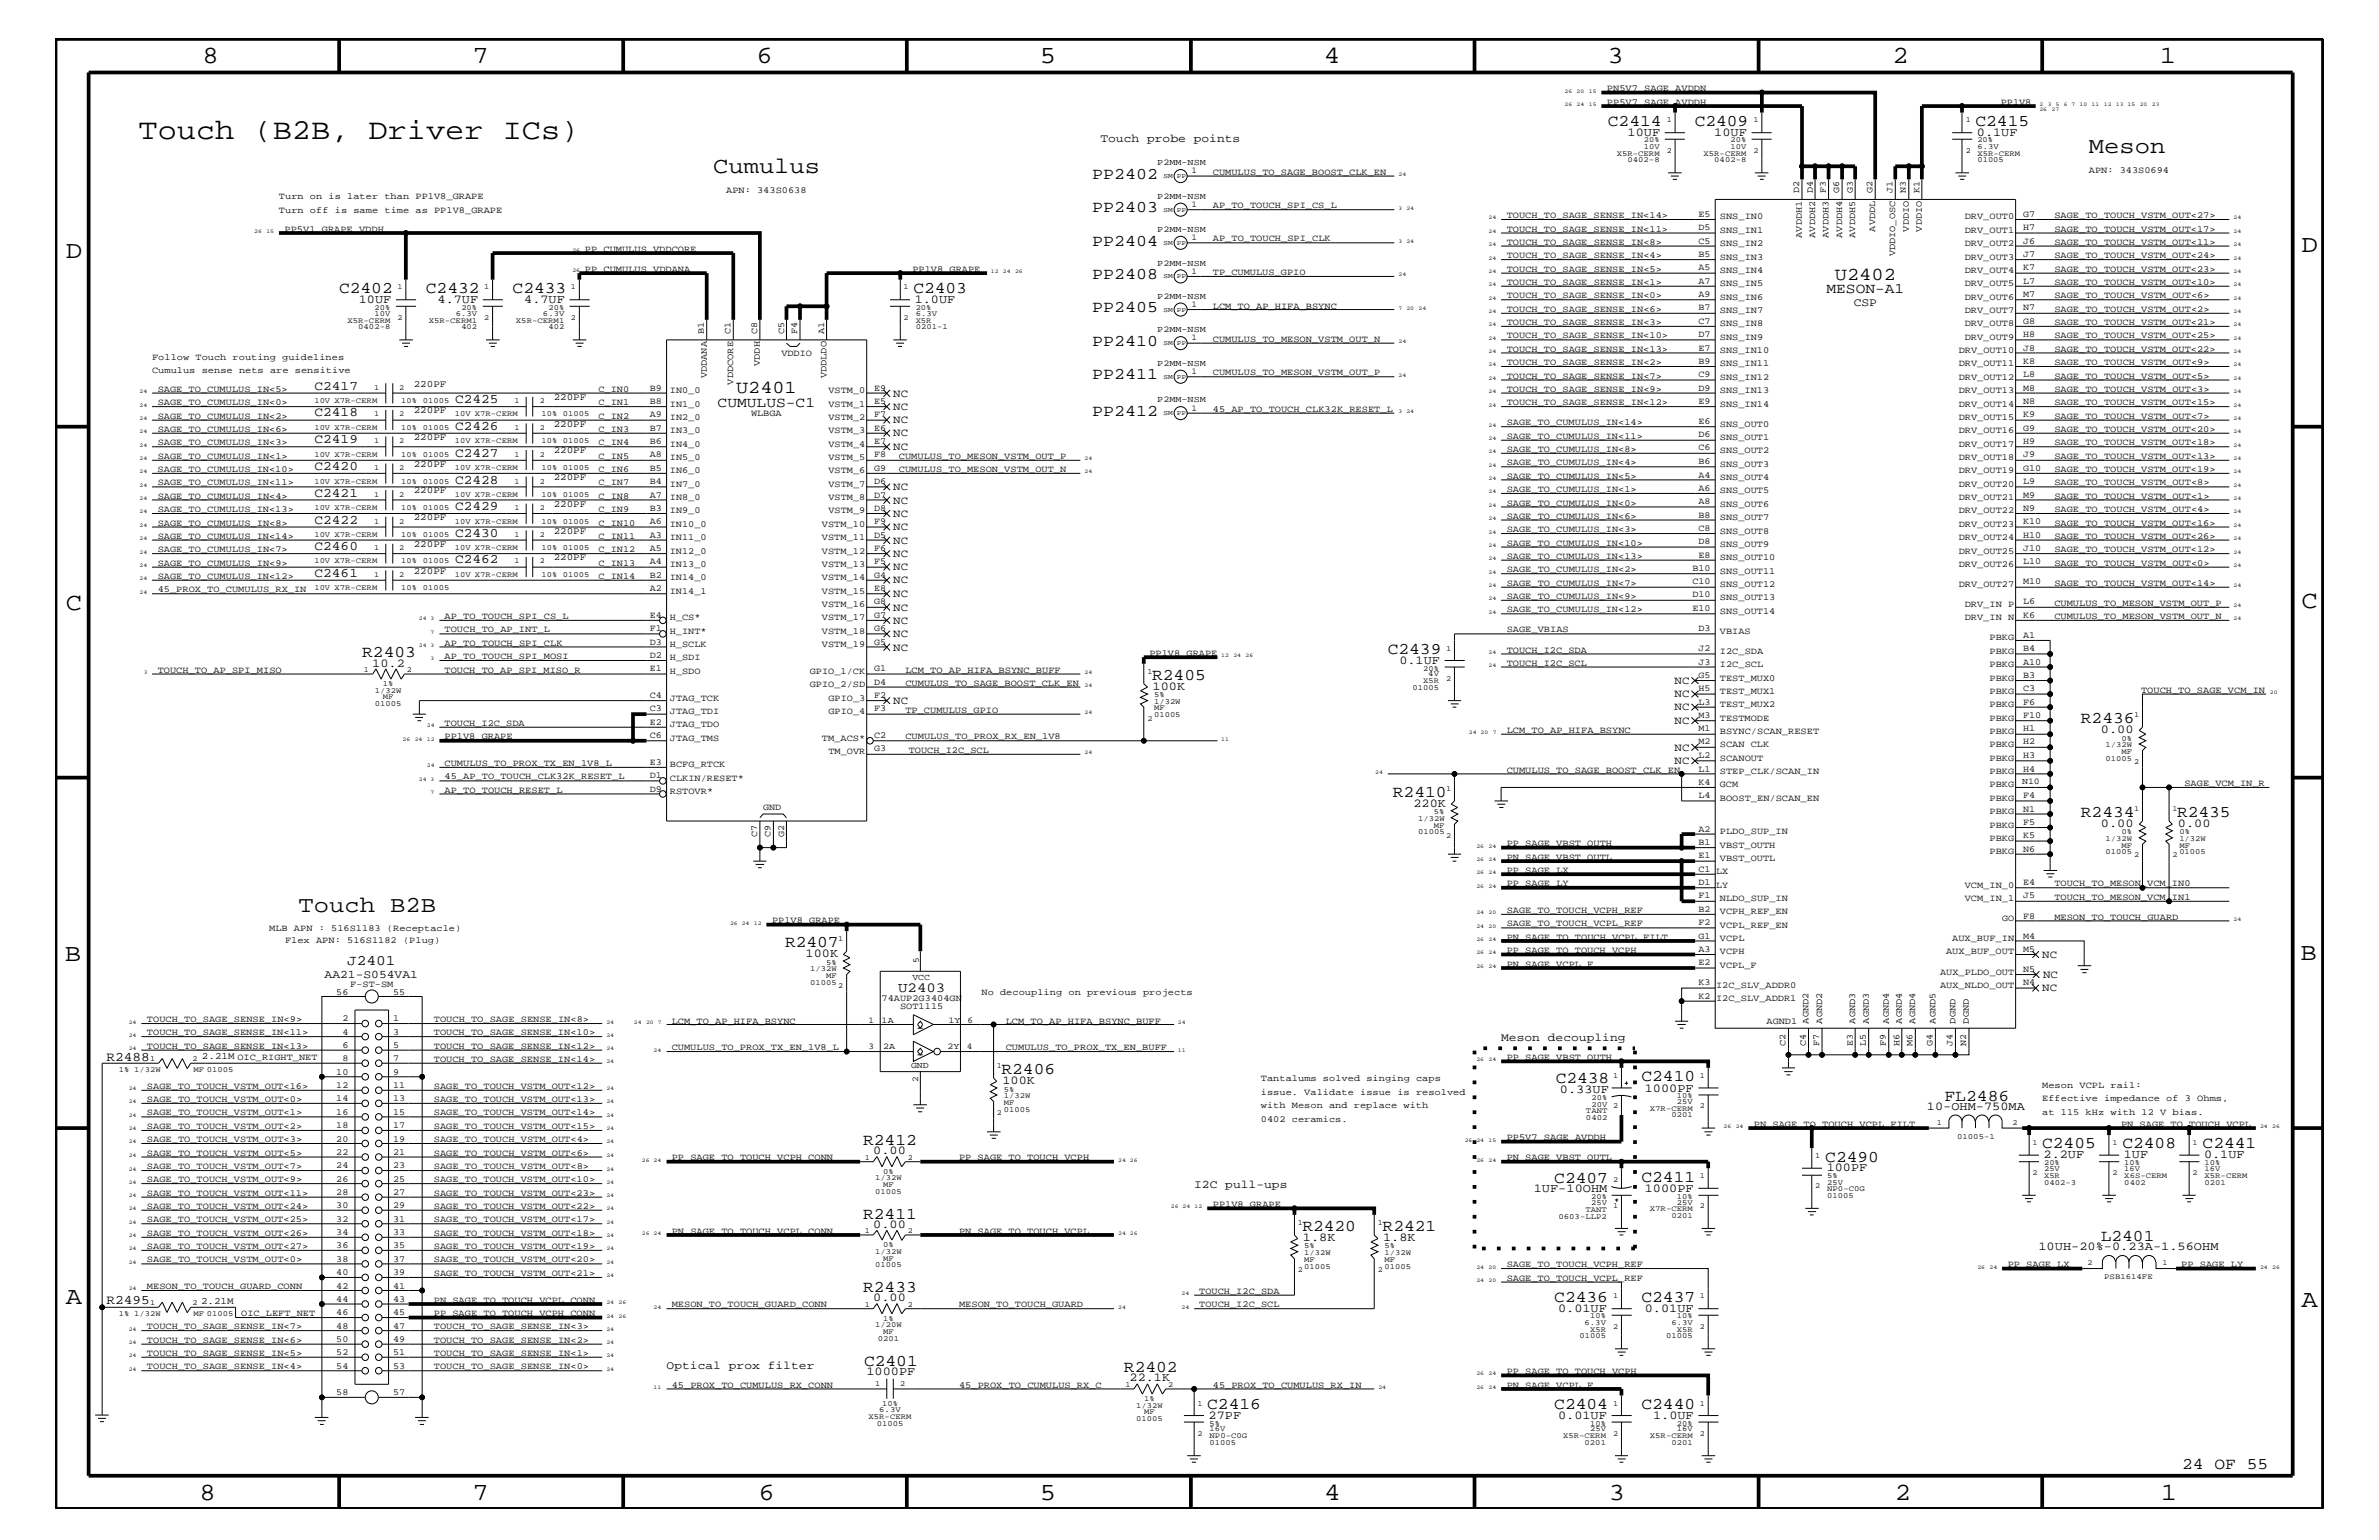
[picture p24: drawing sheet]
<svg xmlns="http://www.w3.org/2000/svg" width="432mm" height="279mm" viewBox="0 0 432 279" stroke-linecap="round" stroke-linejoin="round" font-family="sans-serif">
<defs><g id="words">
<text font-size="5.2" x="25.1" y="25.3">Touch (B2B, Driver ICs)</text>
<g font-size="4.5">
<text x="36.7" y="11.5">8</text>
<text x="85.8" y="11.5">7</text>
<text x="137.3" y="11.5">6</text>
<text x="188.7" y="11.5">5</text>
<text x="240.3" y="11.5">4</text>
<text x="291.8" y="11.5">3</text>
<text x="343.5" y="11.5">2</text>
<text x="392" y="11.5">1</text>
<text x="11.9" y="46.8">D</text>
<text x="417.7" y="45.7">D</text>
<text x="11.9" y="110.6">C</text>
<text x="417.7" y="110.3">C</text>
<text x="11.8" y="174.3">B</text>
<text x="417.6" y="174.2">B</text>
<text x="11.9" y="236.7">A</text>
<text x="417.7" y="237.1">A</text>
<text x="36.2" y="272.1">8</text>
<text x="85.8" y="272.1">7</text>
<text x="137.7" y="272.1">6</text>
<text x="188.7" y="272.1">5</text>
<text x="240.4" y="272.1">4</text>
<text x="292" y="272.1">3</text>
<text x="343.9" y="272.1">2</text>
<text x="392.2" y="272.1">1</text>
</g>
<g font-size="4.1">
<text x="379.1" y="27.7">Meson</text>
<text x="129.5" y="31.4">Cumulus</text>
<text x="54.2" y="165.4">Touch B2B</text>
</g>
<g font-size="3.3">
<text x="333" y="50.7">U2402</text>
<text x="133.6" y="71.3">U2401</text>
</g>
<g font-size="3">
<text x="291.8" y="22.9">C2414</text>
<text x="307.6" y="22.9">C2409</text>
<text x="358.6" y="22.9">C2415</text>
<text x="198.2" y="32.5">PP2402</text>
<text x="198.2" y="38.5">PP2403</text>
<text x="198.2" y="44.6">PP2404</text>
<text x="61.6" y="53.2">C2402</text>
<text x="77.3" y="53.2">C2432</text>
<text x="93" y="53.2">C2433</text>
<text x="165.8" y="53.2">C2403</text>
<text x="198.2" y="50.7">PP2408</text>
<text x="198.2" y="56.7">PP2405</text>
<text x="198.2" y="62.8">PP2410</text>
<text x="198.2" y="68.8">PP2411</text>
<text x="198.2" y="75.5">PP2412</text>
<text x="65.7" y="119.2">R2403</text>
<text x="251.9" y="118.6">C2439</text>
<text x="209.1" y="123.4">R2405</text>
<text x="377.7" y="131.3">R2436</text>
<text x="252.8" y="144.6">R2410</text>
<text x="377.7" y="148.2">R2434</text>
<text x="395.1" y="148.2">R2435</text>
<text x="142.5" y="171.8">R2407</text>
<text x="181.8" y="194.8">R2406</text>
<text x="282.4" y="196.5">C2438</text>
<text x="297.9" y="196.2">C2410</text>
<text x="352.9" y="199.8">FL2486</text>
<text x="156.7" y="207.7">R2412</text>
<text x="370.7" y="208.3">C2405</text>
<text x="385.2" y="208.3">C2408</text>
<text x="399.8" y="208.3">C2441</text>
<text x="282.1" y="214.7">C2407</text>
<text x="297.9" y="214.4">C2411</text>
<text x="331.3" y="210.8">C2490</text>
<text x="156.7" y="221.1">R2411</text>
<text x="236.4" y="223.4">R2420</text>
<text x="251" y="223.4">R2421</text>
<text x="381.3" y="225.2">L2401</text>
<text x="156.7" y="234.4">R2433</text>
<text x="282.1" y="236.2">C2436</text>
<text x="297.9" y="236.2">C2437</text>
<text x="156.8" y="247.8">C2401</text>
<text x="204" y="248.9">R2402</text>
<text x="219.1" y="255.6">C2416</text>
<text x="282.1" y="255.6">C2404</text>
<text x="297.9" y="255.6">C2440</text>
<text x="396" y="266.5">24 OF 55</text>
</g>
<g font-size="2.6">
<text x="331.5" y="53.2">MESON-A1</text>
<text x="130.3" y="73.8">CUMULUS-C1</text>
<text x="63" y="175.1">J2401</text>
</g>
<text font-size="2.5" x="163" y="180">U2403</text>
<g font-size="2.4">
<text x="57.1" y="70.7">C2417</text>
<text x="57.1" y="75.6">C2418</text>
<text x="82.6" y="73.2">C2425</text>
<text x="57.1" y="80.5">C2419</text>
<text x="82.6" y="78">C2426</text>
<text x="82.6" y="82.8">C2427</text>
<text x="57.1" y="85.3">C2420</text>
<text x="82.6" y="87.7">C2428</text>
<text x="57.1" y="90.1">C2421</text>
<text x="57.1" y="95">C2422</text>
<text x="82.6" y="92.6">C2429</text>
<text x="57.1" y="99.9">C2460</text>
<text x="82.6" y="97.4">C2430</text>
<text x="57.1" y="104.7">C2461</text>
<text x="82.6" y="102.2">C2462</text>
<text x="19.3" y="192.5">R2488</text>
<text x="19.3" y="236.7">R2495</text>
</g>
<g font-size="2.2">
<text x="295.4" y="24.7">10UF</text>
<text x="311.1" y="24.7">10UF</text>
<text x="358.8" y="24.7">0.1UF</text>
<text x="65.1" y="55">10UF</text>
<text x="79.4" y="55">4.7UF</text>
<text x="95.2" y="55">4.7UF</text>
<text x="166" y="55">1.0UF</text>
<text x="67.6" y="120.9">10.2</text>
<text x="209.2" y="125.2">100K</text>
<text x="254" y="120.4">0.1UF</text>
<text x="381.3" y="133">0.00</text>
<text x="256.5" y="146.4">220K</text>
<text x="381.3" y="150.1">0.00</text>
<text x="395.3" y="150.1">0.00</text>
<text x="146.2" y="173.7">100K</text>
<text x="181.9" y="196.7">100K</text>
<text x="283.1" y="198.2">0.33UF</text>
<text x="298.5" y="198.1">1000PF</text>
<text x="349.8" y="201.5">10-OHM-750MA</text>
<text x="158.5" y="209.4">0.00</text>
<text x="331.6" y="212.5">100PF</text>
<text x="370.9" y="210.2">2.2UF</text>
<text x="385.5" y="210.2">1UF</text>
<text x="400.1" y="210.2">0.1UF</text>
<text x="278.4" y="216.2">1UF-10OHM</text>
<text x="298.5" y="216.2">1000PF</text>
<text x="158.5" y="222.8">0.00</text>
<text x="236.5" y="225.2">1.8K</text>
<text x="251" y="225.2">1.8K</text>
<text x="370" y="226.9">10UH-20%-0.23A-1.56OHM</text>
<text x="158.5" y="236.1">0.00</text>
<text x="282.8" y="238">0.01UF</text>
<text x="298.5" y="238">0.01UF</text>
<text x="157.3" y="249.5">1000PF</text>
<text x="205" y="250.6">22.1K</text>
<text x="219.4" y="257.4">27PF</text>
<text x="282.8" y="257.4">0.01UF</text>
<text x="300.1" y="257.4">1.0UF</text>
</g>
<g font-size="2.1">
<text x="199.7" y="25.9">Touch probe points</text>
<text x="336.5" y="55.6">CSP</text>
<text x="58.9" y="177.4">AA21-S054VA1</text>
<text x="272.5" y="188.9">Meson decoupling</text>
<text x="216.7" y="215.6">I2C pull-ups</text>
<text x="121" y="248.4">Optical prox filter</text>
</g>
<g font-size="2">
<text x="162.1" y="72">NC</text>
<text x="162.1" y="74.4">NC</text>
<text x="162.1" y="76.8">NC</text>
<text x="162.1" y="79.2">NC</text>
<text x="162.1" y="81.6">NC</text>
<text x="162.1" y="88.9">NC</text>
<text x="162.1" y="91.4">NC</text>
<text x="162.1" y="93.8">NC</text>
<text x="162.1" y="96.2">NC</text>
<text x="162.1" y="98.7">NC</text>
<text x="162.1" y="101">NC</text>
<text x="162.1" y="103.5">NC</text>
<text x="162.1" y="105.9">NC</text>
<text x="162.1" y="113.1">NC</text>
<text x="162.1" y="108.3">NC</text>
<text x="162.1" y="110.8">NC</text>
<text x="162.1" y="115.6">NC</text>
<text x="162.1" y="118.1">NC</text>
<text x="304" y="124.1">NC</text>
<text x="162.1" y="127.7">NC</text>
<text x="304" y="126.5">NC</text>
<text x="304" y="128.9">NC</text>
<text x="304" y="131.3">NC</text>
<text x="304" y="136.2">NC</text>
<text x="304" y="138.6">NC</text>
<text x="370.7" y="173.8">NC</text>
<text x="370.7" y="179.9">NC</text>
<text x="370.8" y="177.4">NC</text>
</g>
<g font-size="1.8">
<text x="75.1" y="70.1">220PF</text>
<text x="75.1" y="75">220PF</text>
<text x="100.5" y="72.6">220PF</text>
<text x="100.5" y="77.4">220PF</text>
<text x="75.1" y="79.9">220PF</text>
<text x="100.5" y="82.2">220PF</text>
<text x="75.1" y="84.7">220PF</text>
<text x="75.1" y="89.5">220PF</text>
<text x="100.5" y="87.1">220PF</text>
<text x="75.1" y="94.3">220PF</text>
<text x="100.5" y="92">220PF</text>
<text x="75.1" y="99.3">220PF</text>
<text x="100.5" y="96.8">220PF</text>
<text x="100.5" y="101.6">220PF</text>
<text x="75.1" y="104.1">220PF</text>
<text x="36.7" y="192.2">2.21M OIC_RIGHT_NET</text>
<text x="36.5" y="236.6">2.21M</text>
</g>
<g font-size="1.7">
<text x="291.7" y="16.5">PN5V7_SAGE_AVDDN</text>
<text x="291.7" y="19">PP5V7_SAGE_AVDDH</text>
<text x="363.1" y="19">PP1V8</text>
<text x="131.8" y="35">APN: 343S0638</text>
<text x="220.1" y="31.7">CUMULUS_TO_SAGE_BOOST_CLK_EN</text>
<text x="326.6" y="35.1" transform="rotate(-90 326.6 35.1)">D2</text>
<text x="329" y="35.1" transform="rotate(-90 329 35.1)">D4</text>
<text x="331.4" y="35.1" transform="rotate(-90 331.4 35.1)">F3</text>
<text x="333.8" y="35.1" transform="rotate(-90 333.8 35.1)">G6</text>
<text x="336.3" y="35.1" transform="rotate(-90 336.3 35.1)">G3</text>
<text x="339.9" y="35.1" transform="rotate(-90 339.9 35.1)">G2</text>
<text x="343.5" y="35.1" transform="rotate(-90 343.5 35.1)">J1</text>
<text x="345.9" y="35.1" transform="rotate(-90 345.9 35.1)">N3</text>
<text x="348.4" y="35" transform="rotate(-90 348.4 35)">K1</text>
<text x="379.1" y="31.4">APN: 343S0694</text>
<text x="50.6" y="36.2">Turn on is later than PP1V8_GRAPE</text>
<text x="50.6" y="38.6">Turn off is same time as PP1V8_GRAPE</text>
<text x="220.1" y="37.8">AP_TO_TOUCH_SPI_CS_L</text>
<text x="273.5" y="39.6">TOUCH_TO_SAGE_SENSE_IN&lt;14&gt;</text>
<text x="308.3" y="39.3">E5</text>
<text x="308.3" y="41.8">D5</text>
<text x="312.2" y="39.8">SNS_IN0</text>
<text x="356.6" y="39.8">DRV_OUT0</text>
<text x="367.2" y="39.3">G7</text>
<text x="367.2" y="41.8">H7</text>
<text x="372.9" y="39.6">SAGE_TO_TOUCH_VSTM_OUT&lt;27&gt;</text>
<text x="51.6" y="42">PP5V1_GRAPE_VDDH</text>
<text x="106.2" y="45.7">PP_CUMULUS_VDDCORE</text>
<text x="220.1" y="43.8">AP_TO_TOUCH_SPI_CLK</text>
<text x="273.5" y="46.8">TOUCH_TO_SAGE_SENSE_IN&lt;4&gt;</text>
<text x="273.5" y="44.4">TOUCH_TO_SAGE_SENSE_IN&lt;8&gt;</text>
<text x="273.5" y="42">TOUCH_TO_SAGE_SENSE_IN&lt;11&gt;</text>
<text x="308.3" y="44.2">C5</text>
<text x="308.3" y="46.6">B5</text>
<text x="312.2" y="44.6">SNS_IN2</text>
<text x="312.2" y="42.3">SNS_IN1</text>
<text x="312.2" y="47.1">SNS_IN3</text>
<text x="327.1" y="43.1" transform="rotate(-90 327.1 43.1)">AVDDH1</text>
<text x="329.4" y="43.1" transform="rotate(-90 329.4 43.1)">AVDDH2</text>
<text x="331.9" y="43.1" transform="rotate(-90 331.9 43.1)">AVDDH3</text>
<text x="334.3" y="43.1" transform="rotate(-90 334.3 43.1)">AVDDH4</text>
<text x="336.7" y="43.1" transform="rotate(-90 336.7 43.1)">AVDDH5</text>
<text x="340.4" y="42" transform="rotate(-90 340.4 42)">AVDDL</text>
<text x="344" y="46.5" transform="rotate(-90 344 46.5)">VDDIO_OSC</text>
<text x="346.5" y="42" transform="rotate(-90 346.5 42)">VDDIO</text>
<text x="348.8" y="42" transform="rotate(-90 348.8 42)">VDDIO</text>
<text x="356.6" y="42.3">DRV_OUT1</text>
<text x="356.6" y="44.6">DRV_OUT2</text>
<text x="356.6" y="47.1">DRV_OUT3</text>
<text x="367.2" y="44.2">J6</text>
<text x="367.2" y="46.6">J7</text>
<text x="372.9" y="46.8">SAGE_TO_TOUCH_VSTM_OUT&lt;24&gt;</text>
<text x="372.9" y="44.4">SAGE_TO_TOUCH_VSTM_OUT&lt;11&gt;</text>
<text x="372.9" y="42">SAGE_TO_TOUCH_VSTM_OUT&lt;17&gt;</text>
<text x="106.2" y="49.3">PP_CUMULUS_VDDANA</text>
<text x="165.6" y="49.3">PP1V8_GRAPE</text>
<text x="220.1" y="49.9">TP_CUMULUS_GPIO</text>
<text x="273.5" y="51.7">TOUCH_TO_SAGE_SENSE_IN&lt;1&gt;</text>
<text x="273.5" y="49.3">TOUCH_TO_SAGE_SENSE_IN&lt;5&gt;</text>
<text x="308.3" y="49.1">A5</text>
<text x="308.3" y="53.9">A9</text>
<text x="308.3" y="51.5">A7</text>
<text x="312.2" y="49.6">SNS_IN4</text>
<text x="312.2" y="51.9">SNS_IN5</text>
<text x="356.6" y="49.6">DRV_OUT4</text>
<text x="356.6" y="51.9">DRV_OUT5</text>
<text x="367.2" y="49.1">K7</text>
<text x="367.2" y="51.5">L7</text>
<text x="367.2" y="53.9">M7</text>
<text x="372.9" y="51.7">SAGE_TO_TOUCH_VSTM_OUT&lt;10&gt;</text>
<text x="372.9" y="49.3">SAGE_TO_TOUCH_VSTM_OUT&lt;23&gt;</text>
<text x="220.1" y="56">LCM_TO_AP_HIFA_BSYNC</text>
<text x="273.5" y="59">TOUCH_TO_SAGE_SENSE_IN&lt;3&gt;</text>
<text x="273.5" y="56.6">TOUCH_TO_SAGE_SENSE_IN&lt;6&gt;</text>
<text x="273.5" y="54.1">TOUCH_TO_SAGE_SENSE_IN&lt;0&gt;</text>
<text x="308.3" y="56.3">B7</text>
<text x="308.3" y="58.7">C7</text>
<text x="312.2" y="54.4">SNS_IN6</text>
<text x="312.2" y="56.8">SNS_IN7</text>
<text x="312.2" y="59.2">SNS_IN8</text>
<text x="356.6" y="54.4">DRV_OUT6</text>
<text x="356.6" y="56.8">DRV_OUT7</text>
<text x="356.6" y="59.2">DRV_OUT8</text>
<text x="367.2" y="56.3">N7</text>
<text x="367.2" y="58.7">G8</text>
<text x="372.9" y="56.6">SAGE_TO_TOUCH_VSTM_OUT&lt;2&gt;</text>
<text x="372.9" y="54.1">SAGE_TO_TOUCH_VSTM_OUT&lt;6&gt;</text>
<text x="372.9" y="59">SAGE_TO_TOUCH_VSTM_OUT&lt;21&gt;</text>
<text x="27.6" y="65.3">Follow Touch routing guidelines</text>
<text x="127.8" y="60.6" transform="rotate(-90 127.8 60.6)">B1</text>
<text x="132.6" y="60.6" transform="rotate(-90 132.6 60.6)">C1</text>
<text x="137.4" y="60.6" transform="rotate(-90 137.4 60.6)">C8</text>
<text x="141.8" y="64.5">VDDIO</text>
<text x="142.3" y="60.6" transform="rotate(-90 142.3 60.6)">C5</text>
<text x="144.7" y="60.6" transform="rotate(-90 144.7 60.6)">F4</text>
<text x="149.6" y="60.6" transform="rotate(-90 149.6 60.6)">A1</text>
<text x="220.1" y="62">CUMULUS_TO_MESON_VSTM_OUT_N</text>
<text x="273.5" y="61.4">TOUCH_TO_SAGE_SENSE_IN&lt;10&gt;</text>
<text x="273.5" y="63.9">TOUCH_TO_SAGE_SENSE_IN&lt;13&gt;</text>
<text x="308.3" y="63.6">E7</text>
<text x="308.3" y="66">B9</text>
<text x="308.3" y="61.2">D7</text>
<text x="312.2" y="61.7">SNS_IN9</text>
<text x="312.2" y="64">SNS_IN10</text>
<text x="355.5" y="64">DRV_OUT10</text>
<text x="356.6" y="61.7">DRV_OUT9</text>
<text x="367.2" y="61.2">H8</text>
<text x="367.2" y="63.6">J8</text>
<text x="367.2" y="66">K8</text>
<text x="372.9" y="63.9">SAGE_TO_TOUCH_VSTM_OUT&lt;22&gt;</text>
<text x="372.9" y="61.4">SAGE_TO_TOUCH_VSTM_OUT&lt;25&gt;</text>
<text x="27.6" y="67.7">Cumulus sense nets are sensitive</text>
<text x="28.6" y="71.1">SAGE_TO_CUMULUS_IN&lt;5&gt;</text>
<text x="108.6" y="71.1">C_IN0</text>
<text x="117.9" y="70.9">B9</text>
<text x="121.6" y="71.3">IN0_0</text>
<text x="128.3" y="68.6" transform="rotate(-90 128.3 68.6)">VDDANA</text>
<text x="133.1" y="69.8" transform="rotate(-90 133.1 69.8)">VDDCORE</text>
<text x="137.9" y="66.4" transform="rotate(-90 137.9 66.4)">VDDH</text>
<text x="150" y="68.6" transform="rotate(-90 150 68.6)">VDDLDO</text>
<text x="150.4" y="71.3">VSTM_0</text>
<text x="158.7" y="70.9">E9</text>
<text x="220.1" y="68.1">CUMULUS_TO_MESON_VSTM_OUT_P</text>
<text x="273.5" y="66.2">TOUCH_TO_SAGE_SENSE_IN&lt;2&gt;</text>
<text x="273.5" y="71.1">TOUCH_TO_SAGE_SENSE_IN&lt;9&gt;</text>
<text x="273.5" y="68.7">TOUCH_TO_SAGE_SENSE_IN&lt;7&gt;</text>
<text x="308.3" y="68.4">C9</text>
<text x="308.3" y="70.9">D9</text>
<text x="312.2" y="66.5">SNS_IN11</text>
<text x="312.2" y="68.9">SNS_IN12</text>
<text x="312.2" y="71.3">SNS_IN13</text>
<text x="355.5" y="66.5">DRV_OUT11</text>
<text x="355.5" y="68.9">DRV_OUT12</text>
<text x="355.5" y="71.3">DRV_OUT13</text>
<text x="367.2" y="68.4">L8</text>
<text x="367.2" y="70.9">M8</text>
<text x="372.9" y="71.1">SAGE_TO_TOUCH_VSTM_OUT&lt;3&gt;</text>
<text x="372.9" y="68.7">SAGE_TO_TOUCH_VSTM_OUT&lt;5&gt;</text>
<text x="372.9" y="66.2">SAGE_TO_TOUCH_VSTM_OUT&lt;9&gt;</text>
<text x="28.6" y="76">SAGE_TO_CUMULUS_IN&lt;2&gt;</text>
<text x="28.6" y="73.5">SAGE_TO_CUMULUS_IN&lt;0&gt;</text>
<text x="108.6" y="73.5">C_IN1</text>
<text x="108.6" y="76">C_IN2</text>
<text x="117.9" y="73.3">B8</text>
<text x="117.9" y="75.7">A9</text>
<text x="121.6" y="73.8">IN1_0</text>
<text x="121.6" y="76.2">IN2_0</text>
<text x="136.3" y="75.6">WLBGA</text>
<text x="150.4" y="73.8">VSTM_1</text>
<text x="150.4" y="76.2">VSTM_2</text>
<text x="158.7" y="73.3">E5</text>
<text x="158.7" y="75.7">F7</text>
<text x="220.1" y="74.7">45_AP_TO_TOUCH_CLK32K_RESET_L</text>
<text x="273.5" y="73.5">TOUCH_TO_SAGE_SENSE_IN&lt;12&gt;</text>
<text x="273.5" y="77.2">SAGE_TO_CUMULUS_IN&lt;14&gt;</text>
<text x="308.3" y="73.3">E9</text>
<text x="308.3" y="76.9">E6</text>
<text x="312.2" y="73.8">SNS_IN14</text>
<text x="312.2" y="77.4">SNS_OUT0</text>
<text x="355.5" y="73.8">DRV_OUT14</text>
<text x="355.5" y="76.2">DRV_OUT15</text>
<text x="367.2" y="73.3">N8</text>
<text x="367.2" y="75.7">K9</text>
<text x="372.9" y="76">SAGE_TO_TOUCH_VSTM_OUT&lt;7&gt;</text>
<text x="372.9" y="73.5">SAGE_TO_TOUCH_VSTM_OUT&lt;15&gt;</text>
<text x="28.6" y="80.8">SAGE_TO_CUMULUS_IN&lt;3&gt;</text>
<text x="28.6" y="83.3">SAGE_TO_CUMULUS_IN&lt;1&gt;</text>
<text x="28.6" y="78.3">SAGE_TO_CUMULUS_IN&lt;6&gt;</text>
<text x="108.6" y="78.3">C_IN3</text>
<text x="108.6" y="83.3">C_IN5</text>
<text x="108.6" y="80.8">C_IN4</text>
<text x="117.9" y="78.2">B7</text>
<text x="117.9" y="80.5">B6</text>
<text x="117.9" y="83">A8</text>
<text x="121.6" y="78.6">IN3_0</text>
<text x="121.6" y="81.1">IN4_0</text>
<text x="121.6" y="83.5">IN5_0</text>
<text x="150.4" y="78.6">VSTM_3</text>
<text x="150.4" y="81.1">VSTM_4</text>
<text x="150.4" y="83.5">VSTM_5</text>
<text x="158.7" y="78.2">E6</text>
<text x="158.7" y="80.5">E7</text>
<text x="158.7" y="83">F8</text>
<text x="163.2" y="83.3">CUMULUS_TO_MESON_VSTM_OUT_P</text>
<text x="273.5" y="82">SAGE_TO_CUMULUS_IN&lt;8&gt;</text>
<text x="273.5" y="79.6">SAGE_TO_CUMULUS_IN&lt;11&gt;</text>
<text x="308.3" y="79.4">D6</text>
<text x="308.3" y="81.7">C6</text>
<text x="312.2" y="79.9">SNS_OUT1</text>
<text x="312.2" y="82.2">SNS_OUT2</text>
<text x="355.5" y="78.6">DRV_OUT16</text>
<text x="355.5" y="81.1">DRV_OUT17</text>
<text x="355.5" y="83.5">DRV_OUT18</text>
<text x="367.2" y="78.2">G9</text>
<text x="367.2" y="80.5">H9</text>
<text x="367.2" y="83">J9</text>
<text x="372.9" y="83.3">SAGE_TO_TOUCH_VSTM_OUT&lt;13&gt;</text>
<text x="372.9" y="80.8">SAGE_TO_TOUCH_VSTM_OUT&lt;18&gt;</text>
<text x="372.9" y="78.3">SAGE_TO_TOUCH_VSTM_OUT&lt;20&gt;</text>
<text x="28.6" y="85.6">SAGE_TO_CUMULUS_IN&lt;10&gt;</text>
<text x="28.6" y="88.1">SAGE_TO_CUMULUS_IN&lt;11&gt;</text>
<text x="108.6" y="88.1">C_IN7</text>
<text x="108.6" y="85.6">C_IN6</text>
<text x="117.9" y="85.4">B5</text>
<text x="117.9" y="87.8">B4</text>
<text x="121.6" y="85.9">IN6_0</text>
<text x="121.6" y="88.3">IN7_0</text>
<text x="150.4" y="85.9">VSTM_6</text>
<text x="150.4" y="88.3">VSTM_7</text>
<text x="158.7" y="85.4">G9</text>
<text x="158.7" y="87.8">D6</text>
<text x="163.2" y="85.6">CUMULUS_TO_MESON_VSTM_OUT_N</text>
<text x="273.5" y="89.3">SAGE_TO_CUMULUS_IN&lt;1&gt;</text>
<text x="273.5" y="86.9">SAGE_TO_CUMULUS_IN&lt;5&gt;</text>
<text x="273.5" y="84.4">SAGE_TO_CUMULUS_IN&lt;4&gt;</text>
<text x="308.3" y="84.2">B6</text>
<text x="308.3" y="86.6">A4</text>
<text x="308.3" y="89">A6</text>
<text x="312.2" y="84.7">SNS_OUT3</text>
<text x="312.2" y="87.1">SNS_OUT4</text>
<text x="312.2" y="89.5">SNS_OUT5</text>
<text x="355.5" y="88.3">DRV_OUT20</text>
<text x="355.5" y="85.9">DRV_OUT19</text>
<text x="367.2" y="87.8">L9</text>
<text x="367.2" y="85.4">G10</text>
<text x="372.9" y="88.1">SAGE_TO_TOUCH_VSTM_OUT&lt;8&gt;</text>
<text x="372.9" y="85.6">SAGE_TO_TOUCH_VSTM_OUT&lt;19&gt;</text>
<text x="28.6" y="92.9">SAGE_TO_CUMULUS_IN&lt;13&gt;</text>
<text x="28.6" y="95.4">SAGE_TO_CUMULUS_IN&lt;8&gt;</text>
<text x="28.6" y="90.5">SAGE_TO_CUMULUS_IN&lt;4&gt;</text>
<text x="108.6" y="92.9">C_IN9</text>
<text x="108.6" y="90.5">C_IN8</text>
<text x="108.6" y="95.4">C_IN10</text>
<text x="117.9" y="95.1">A6</text>
<text x="117.9" y="92.7">B3</text>
<text x="117.9" y="90.3">A7</text>
<text x="121.6" y="93.2">IN9_0</text>
<text x="121.6" y="90.7">IN8_0</text>
<text x="121.6" y="95.6">IN10_0</text>
<text x="149.2" y="95.6">VSTM_10</text>
<text x="150.4" y="90.7">VSTM_8</text>
<text x="150.4" y="93.2">VSTM_9</text>
<text x="158.7" y="95.1">F9</text>
<text x="158.7" y="90.3">D7</text>
<text x="158.7" y="92.7">D8</text>
<text x="273.5" y="94.2">SAGE_TO_CUMULUS_IN&lt;6&gt;</text>
<text x="273.5" y="91.7">SAGE_TO_CUMULUS_IN&lt;0&gt;</text>
<text x="308.3" y="91.5">A8</text>
<text x="308.3" y="93.9">B8</text>
<text x="312.2" y="92">SNS_OUT6</text>
<text x="312.2" y="94.3">SNS_OUT7</text>
<text x="355.5" y="90.7">DRV_OUT21</text>
<text x="355.5" y="93.2">DRV_OUT22</text>
<text x="355.5" y="95.6">DRV_OUT23</text>
<text x="367.2" y="90.3">M9</text>
<text x="367.2" y="92.7">N9</text>
<text x="367.2" y="95.1">K10</text>
<text x="372.9" y="92.9">SAGE_TO_TOUCH_VSTM_OUT&lt;4&gt;</text>
<text x="372.9" y="90.5">SAGE_TO_TOUCH_VSTM_OUT&lt;1&gt;</text>
<text x="372.9" y="95.4">SAGE_TO_TOUCH_VSTM_OUT&lt;16&gt;</text>
<text x="28.6" y="97.7">SAGE_TO_CUMULUS_IN&lt;14&gt;</text>
<text x="28.6" y="100.2">SAGE_TO_CUMULUS_IN&lt;7&gt;</text>
<text x="108.6" y="97.7">C_IN11</text>
<text x="108.6" y="100.2">C_IN12</text>
<text x="117.9" y="97.6">A3</text>
<text x="117.9" y="99.9">A5</text>
<text x="121.6" y="98">IN11_0</text>
<text x="121.6" y="100.4">IN12_0</text>
<text x="149.2" y="98">VSTM_11</text>
<text x="149.2" y="100.4">VSTM_12</text>
<text x="158.7" y="97.6">D5</text>
<text x="158.7" y="99.9">F6</text>
<text x="273.5" y="101.4">SAGE_TO_CUMULUS_IN&lt;13&gt;</text>
<text x="273.5" y="96.5">SAGE_TO_CUMULUS_IN&lt;3&gt;</text>
<text x="273.5" y="99">SAGE_TO_CUMULUS_IN&lt;10&gt;</text>
<text x="308.3" y="96.3">C8</text>
<text x="308.3" y="98.7">D8</text>
<text x="308.3" y="101.2">E8</text>
<text x="312.2" y="96.8">SNS_OUT8</text>
<text x="312.2" y="99.3">SNS_OUT9</text>
<text x="312.2" y="101.6">SNS_OUT10</text>
<text x="355.5" y="98">DRV_OUT24</text>
<text x="355.5" y="100.4">DRV_OUT25</text>
<text x="367.2" y="97.6">H10</text>
<text x="367.2" y="99.9">J10</text>
<text x="372.9" y="100.2">SAGE_TO_TOUCH_VSTM_OUT&lt;12&gt;</text>
<text x="372.9" y="97.7">SAGE_TO_TOUCH_VSTM_OUT&lt;26&gt;</text>
<text x="28.6" y="105">SAGE_TO_CUMULUS_IN&lt;12&gt;</text>
<text x="28.6" y="102.6">SAGE_TO_CUMULUS_IN&lt;9&gt;</text>
<text x="28.6" y="107.5">45_PROX_TO_CUMULUS_RX_IN</text>
<text x="108.6" y="102.6">C_IN13</text>
<text x="108.6" y="105">C_IN14</text>
<text x="117.9" y="102.4">A4</text>
<text x="117.9" y="104.8">B2</text>
<text x="117.9" y="107.2">A2</text>
<text x="121.6" y="102.9">IN13_0</text>
<text x="121.6" y="105.3">IN14_0</text>
<text x="121.6" y="107.7">IN14_1</text>
<text x="149.2" y="105.3">VSTM_14</text>
<text x="149.2" y="102.9">VSTM_13</text>
<text x="149.2" y="107.7">VSTM_15</text>
<text x="158.7" y="104.8">G4</text>
<text x="158.7" y="102.4">F5</text>
<text x="158.7" y="107.2">E8</text>
<text x="273.5" y="103.8">SAGE_TO_CUMULUS_IN&lt;2&gt;</text>
<text x="273.5" y="106.3">SAGE_TO_CUMULUS_IN&lt;7&gt;</text>
<text x="307.2" y="106">C10</text>
<text x="307.2" y="103.6">B10</text>
<text x="312.2" y="106.5">SNS_OUT12</text>
<text x="312.2" y="104.1">SNS_OUT11</text>
<text x="355.5" y="102.9">DRV_OUT26</text>
<text x="355.5" y="106.5">DRV_OUT27</text>
<text x="367.2" y="102.4">L10</text>
<text x="367.2" y="106">M10</text>
<text x="372.9" y="102.6">SAGE_TO_TOUCH_VSTM_OUT&lt;0&gt;</text>
<text x="372.9" y="106.3">SAGE_TO_TOUCH_VSTM_OUT&lt;14&gt;</text>
<text x="80.7" y="112.3">AP_TO_TOUCH_SPI_CS_L</text>
<text x="117.9" y="112">E4</text>
<text x="121.6" y="112.6">H_CS*</text>
<text x="149.2" y="112.6">VSTM_17</text>
<text x="149.2" y="110.2">VSTM_16</text>
<text x="158.7" y="112">G7</text>
<text x="158.7" y="109.7">G8</text>
<text x="273.5" y="108.7">SAGE_TO_CUMULUS_IN&lt;9&gt;</text>
<text x="273.5" y="111.1">SAGE_TO_CUMULUS_IN&lt;12&gt;</text>
<text x="307.2" y="108.4">D10</text>
<text x="307.2" y="110.9">E10</text>
<text x="312.2" y="108.9">SNS_OUT13</text>
<text x="312.2" y="111.4">SNS_OUT14</text>
<text x="356.6" y="112.6">DRV_IN N</text>
<text x="356.6" y="110.2">DRV_IN P</text>
<text x="367.2" y="112">K6</text>
<text x="367.2" y="109.7">L6</text>
<text x="372.9" y="109.9">CUMULUS_TO_MESON_VSTM_OUT_P</text>
<text x="372.9" y="112.3">CUMULUS_TO_MESON_VSTM_OUT_N</text>
<text x="80.7" y="114.8">TOUCH_TO_AP_INT_L</text>
<text x="80.7" y="119.6">AP_TO_TOUCH_SPI_MOSI</text>
<text x="80.7" y="117.2">AP_TO_TOUCH_SPI_CLK</text>
<text x="117.9" y="114.5">F1</text>
<text x="117.9" y="117">D3</text>
<text x="117.9" y="119.3">D2</text>
<text x="121.6" y="115">H_INT*</text>
<text x="121.6" y="117.4">H_SCLK</text>
<text x="121.6" y="119.8">H_SDI</text>
<text x="149.2" y="117.4">VSTM_19</text>
<text x="149.2" y="115">VSTM_18</text>
<text x="158.7" y="117">G5</text>
<text x="158.7" y="114.5">G6</text>
<text x="208.6" y="119">PP1V8_GRAPE</text>
<text x="273.5" y="114.8">SAGE_VBIAS</text>
<text x="273.5" y="118.4">TOUCH_I2C_SDA</text>
<text x="308.3" y="118.1">J2</text>
<text x="308.3" y="114.5">D3</text>
<text x="312.2" y="118.6">I2C_SDA</text>
<text x="312.2" y="115">VBIAS</text>
<text x="361.1" y="116.2">PBKG</text>
<text x="361.1" y="118.6">PBKG</text>
<text x="367.2" y="115.7">A1</text>
<text x="367.2" y="118.1">B4</text>
<text x="28.6" y="122">TOUCH_TO_AP_SPI_MISO</text>
<text x="80.7" y="122">TOUCH_TO_AP_SPI_MISO_R</text>
<text x="117.9" y="121.8">E1</text>
<text x="121.6" y="122.3">H_SDO</text>
<text x="147" y="122.3">GPIO_1/CK</text>
<text x="147" y="124.7">GPIO_2/SD</text>
<text x="158.7" y="121.8">G1</text>
<text x="158.7" y="124.2">D4</text>
<text x="164.3" y="122">LCM_TO_AP_HIFA_BSYNC_BUFF</text>
<text x="164.3" y="124.4">CUMULUS_TO_SAGE_BOOST_CLK_EN</text>
<text x="273.5" y="120.8">TOUCH_I2C_SCL</text>
<text x="308.3" y="120.6">J3</text>
<text x="308.3" y="125.4">H5</text>
<text x="308.3" y="123">G5</text>
<text x="312.2" y="121">I2C_SCL</text>
<text x="312.2" y="125.9">TEST_MUX1</text>
<text x="312.2" y="123.5">TEST_MUX0</text>
<text x="361.1" y="121">PBKG</text>
<text x="361.1" y="123.5">PBKG</text>
<text x="361.1" y="125.9">PBKG</text>
<text x="367.2" y="120.6">A10</text>
<text x="367.2" y="123">B3</text>
<text x="367.2" y="125.4">C3</text>
<text x="388.6" y="125.7">TOUCH_TO_SAGE_VCM_IN</text>
<text x="80.7" y="131.7">TOUCH_I2C_SDA</text>
<text x="117.9" y="126.6">C4</text>
<text x="117.9" y="129.1">C3</text>
<text x="117.9" y="131.5">E2</text>
<text x="121.6" y="127.1">JTAG_TCK</text>
<text x="121.6" y="129.6">JTAG_TDI</text>
<text x="121.6" y="131.9">JTAG_TDO</text>
<text x="150.4" y="127.1">GPIO_3</text>
<text x="150.4" y="129.6">GPIO_4</text>
<text x="158.7" y="126.6">F2</text>
<text x="158.7" y="129.1">F3</text>
<text x="164.3" y="129.3">TP_CUMULUS_GPIO</text>
<text x="308.3" y="130.2">M3</text>
<text x="308.3" y="127.9">L3</text>
<text x="312.2" y="130.8">TESTMODE</text>
<text x="312.2" y="128.3">TEST_MUX2</text>
<text x="361.1" y="128.3">PBKG</text>
<text x="361.1" y="130.8">PBKG</text>
<text x="367.2" y="127.9">F6</text>
<text x="367.2" y="130.2">F10</text>
<text x="80.7" y="134.1">PP1V8_GRAPE</text>
<text x="117.9" y="133.9">C6</text>
<text x="121.6" y="134.4">JTAG_TMS</text>
<text x="149.2" y="134.4">TM_ACS*</text>
<text x="150.4" y="136.8">TM_OVR</text>
<text x="158.7" y="133.9">C2</text>
<text x="158.7" y="136.3">G3</text>
<text x="164.3" y="134.1">CUMULUS_TO_PROX_RX_EN_1V8</text>
<text x="164.9" y="136.6">TOUCH_I2C_SCL</text>
<text x="273.5" y="133">LCM_TO_AP_HIFA_BSYNC</text>
<text x="308.3" y="137.5">L2</text>
<text x="308.3" y="135.1">M2</text>
<text x="308.3" y="132.7">M1</text>
<text x="312.2" y="135.6">SCAN CLK</text>
<text x="312.2" y="133.2">BSYNC/SCAN_RESET</text>
<text x="361.1" y="133.2">PBKG</text>
<text x="361.1" y="135.6">PBKG</text>
<text x="367.2" y="132.7">H1</text>
<text x="367.2" y="135.1">H2</text>
<text x="367.2" y="137.5">H3</text>
<text x="80.7" y="141.4">45_AP_TO_TOUCH_CLK32K_RESET_L</text>
<text x="80.7" y="139">CUMULUS_TO_PROX_TX_EN_1V8_L</text>
<text x="80.7" y="143.9">AP_TO_TOUCH_RESET_L</text>
<text x="117.9" y="138.7">E3</text>
<text x="117.9" y="141.2">D1</text>
<text x="117.9" y="143.6">D9</text>
<text x="121.6" y="139.2">BCFG_RTCK</text>
<text x="121.6" y="141.7">CLKIN/RESET*</text>
<text x="273.5" y="140.2">CUMULUS_TO_SAGE_BOOST_CLK_EN</text>
<text x="308.3" y="142.4">K4</text>
<text x="308.3" y="140">L1</text>
<text x="312.2" y="138">SCANOUT</text>
<text x="312.2" y="142.9">GCM</text>
<text x="312.2" y="140.4">STEP_CLK/SCAN_IN</text>
<text x="361.1" y="138">PBKG</text>
<text x="361.1" y="140.4">PBKG</text>
<text x="361.1" y="142.9">PBKG</text>
<text x="367.2" y="140">H4</text>
<text x="396.5" y="142.6">SAGE_VCM_IN_R</text>
<text x="121.6" y="144">RSTOVR*</text>
<text x="138.5" y="146.9">GND</text>
<text x="308.3" y="144.8">L4</text>
<text x="312.2" y="145.3">BOOST_EN/SCAN_EN</text>
<text x="361.1" y="145.3">PBKG</text>
<text x="361.1" y="147.7">PBKG</text>
<text x="367.2" y="144.8">F4</text>
<text x="367.2" y="147.3">N1</text>
<text x="367.2" y="149.6">F5</text>
<text x="137.4" y="151.9" transform="rotate(-90 137.4 151.9)">C7</text>
<text x="139.9" y="151.9" transform="rotate(-90 139.9 151.9)">C9</text>
<text x="142.3" y="151.9" transform="rotate(-90 142.3 151.9)">G2</text>
<text x="273.5" y="153.5">PP_SAGE_VBST_OUTH</text>
<text x="273.5" y="156">PN_SAGE_VBST_OUTL</text>
<text x="308.3" y="150.9">A2</text>
<text x="308.3" y="153.3">B1</text>
<text x="308.3" y="155.7">E1</text>
<text x="312.2" y="153.8">VBST_OUTH</text>
<text x="312.2" y="151.3">PLDO_SUP_IN</text>
<text x="361.1" y="155">PBKG</text>
<text x="361.1" y="152.6">PBKG</text>
<text x="361.1" y="150.1">PBKG</text>
<text x="367.2" y="154.5">N6</text>
<text x="367.2" y="152.1">K5</text>
<text x="273.5" y="160.8">PP_SAGE_LY</text>
<text x="273.5" y="158.4">PP_SAGE_LX</text>
<text x="308.3" y="158.2">C1</text>
<text x="308.3" y="160.6">D1</text>
<text x="311.5" y="158.6">LX</text>
<text x="311.5" y="161.1">LY</text>
<text x="312.2" y="156.2">VBST_OUTL</text>
<text x="356.6" y="161.1">VCM_IN_0</text>
<text x="367.2" y="160.6">E4</text>
<text x="372.9" y="160.8">TOUCH_TO_MESON_VCM_IN0</text>
<text x="140.1" y="167.5">PP1V8_GRAPE</text>
<text x="273.5" y="165.6">SAGE_TO_TOUCH_VCPH_REF</text>
<text x="308.3" y="163">F1</text>
<text x="308.3" y="165.4">B2</text>
<text x="308.3" y="167.8">F2</text>
<text x="312.2" y="163.5">NLDO_SUP_IN</text>
<text x="312.2" y="165.9">VCPH_REF_EN</text>
<text x="356.6" y="163.5">VCM_IN_1</text>
<text x="363.4" y="167.1">GO</text>
<text x="367.2" y="163">J5</text>
<text x="367.2" y="166.7">F8</text>
<text x="372.9" y="163.3">TOUCH_TO_MESON_VCM_IN1</text>
<text x="372.9" y="166.9">MESON_TO_TOUCH_GUARD</text>
<text x="48.9" y="168.9">MLB APN : 516S1183 (Receptacle)</text>
<text x="51.7" y="171.1">Flex APN: 516S1182 (Plug)</text>
<text x="273.5" y="172.9">PP_SAGE_TO_TOUCH_VCPH</text>
<text x="273.5" y="170.5">PN_SAGE_TO_TOUCH_VCPL_FILT</text>
<text x="273.5" y="168.1">SAGE_TO_TOUCH_VCPL_REF</text>
<text x="308.3" y="172.7">A3</text>
<text x="308.3" y="170.3">G1</text>
<text x="312.2" y="173.2">VCPH</text>
<text x="312.2" y="170.7">VCPL</text>
<text x="312.2" y="168.3">VCPL_REF_EN</text>
<text x="353.2" y="173.2">AUX_BUF_OUT</text>
<text x="354.3" y="170.7">AUX_BUF_IN</text>
<text x="367.2" y="170.3">M4</text>
<text x="367.2" y="172.7">M5</text>
<text x="63.5" y="179">F-ST-SM</text>
<text x="273.5" y="175.4">PN_SAGE_VCPL_F</text>
<text x="308.3" y="178.8">K3</text>
<text x="308.3" y="175.1">E2</text>
<text x="311.5" y="179.3">I2C_SLV_ADDR0</text>
<text x="312.2" y="175.6">VCPL_F</text>
<text x="352.1" y="179.3">AUX_NLDO_OUT</text>
<text x="352.1" y="176.8">AUX_PLDO_OUT</text>
<text x="367.2" y="178.8">N4</text>
<text x="367.2" y="176.3">N5</text>
<text x="26.7" y="185.4">TOUCH_TO_SAGE_SENSE_IN&lt;9&gt;</text>
<text x="61" y="180.5">56</text>
<text x="62.1" y="185.3">2</text>
<text x="71.4" y="180.5">55</text>
<text x="71.4" y="185.3">1</text>
<text x="78.7" y="185.4">TOUCH_TO_SAGE_SENSE_IN&lt;8&gt;</text>
<text x="121.9" y="185.7">LCM_TO_AP_HIFA_BSYNC</text>
<text x="160" y="181.6">74AUP2G3404GN</text>
<text x="163.4" y="183.1">SOT1115</text>
<text x="178.1" y="180.5">No decoupling on previous projects</text>
<text x="182.5" y="185.7">LCM_TO_AP_HIFA_BSYNC_BUFF</text>
<text x="308.3" y="181.2">K2</text>
<text x="311.5" y="181.6">I2C_SLV_ADDR1</text>
<text x="320.6" y="185.7">AGND1</text>
<text x="328.3" y="185.7" transform="rotate(-90 328.3 185.7)">AGND2</text>
<text x="330.7" y="185.7" transform="rotate(-90 330.7 185.7)">AGND2</text>
<text x="336.7" y="185.7" transform="rotate(-90 336.7 185.7)">AGND3</text>
<text x="339.2" y="185.7" transform="rotate(-90 339.2 185.7)">AGND3</text>
<text x="342.8" y="185.7" transform="rotate(-90 342.8 185.7)">AGND4</text>
<text x="345.2" y="185.7" transform="rotate(-90 345.2 185.7)">AGND4</text>
<text x="347.6" y="185.7" transform="rotate(-90 347.6 185.7)">AGND4</text>
<text x="351.3" y="185.7" transform="rotate(-90 351.3 185.7)">AGND5</text>
<text x="354.9" y="185.7" transform="rotate(-90 354.9 185.7)">DGND</text>
<text x="357.4" y="185.7" transform="rotate(-90 357.4 185.7)">DGND</text>
<text x="26.7" y="190.3">TOUCH_TO_SAGE_SENSE_IN&lt;13&gt;</text>
<text x="26.7" y="187.8">TOUCH_TO_SAGE_SENSE_IN&lt;11&gt;</text>
<text x="62.1" y="190.2">6</text>
<text x="62.1" y="187.7">4</text>
<text x="71.4" y="187.7">3</text>
<text x="71.4" y="190.2">5</text>
<text x="78.7" y="190.3">TOUCH_TO_SAGE_SENSE_IN&lt;12&gt;</text>
<text x="78.7" y="187.8">TOUCH_TO_SAGE_SENSE_IN&lt;10&gt;</text>
<text x="121.9" y="190.5">CUMULUS_TO_PROX_TX_EN_1V8_L</text>
<text x="182.5" y="190.5">CUMULUS_TO_PROX_TX_EN_BUFF</text>
<text x="324.1" y="189.8" transform="rotate(-90 324.1 189.8)">C2</text>
<text x="327.7" y="189.8" transform="rotate(-90 327.7 189.8)">C4</text>
<text x="330.2" y="189.8" transform="rotate(-90 330.2 189.8)">F7</text>
<text x="336.3" y="189.8" transform="rotate(-90 336.3 189.8)">E3</text>
<text x="338.7" y="189.8" transform="rotate(-90 338.7 189.8)">L5</text>
<text x="342.3" y="189.8" transform="rotate(-90 342.3 189.8)">F9</text>
<text x="344.8" y="189.8" transform="rotate(-90 344.8 189.8)">H6</text>
<text x="347.1" y="189.8" transform="rotate(-90 347.1 189.8)">M6</text>
<text x="350.8" y="189.8" transform="rotate(-90 350.8 189.8)">G4</text>
<text x="354.4" y="189.8" transform="rotate(-90 354.4 189.8)">J4</text>
<text x="356.9" y="189.8" transform="rotate(-90 356.9 189.8)">N2</text>
<text x="26.7" y="197.6">SAGE_TO_TOUCH_VSTM_OUT&lt;16&gt;</text>
<text x="61" y="195">10</text>
<text x="61" y="197.4">12</text>
<text x="62.1" y="192.6">8</text>
<text x="71.4" y="197.4">11</text>
<text x="71.4" y="192.6">7</text>
<text x="71.4" y="195">9</text>
<text x="78.7" y="192.7">TOUCH_TO_SAGE_SENSE_IN&lt;14&gt;</text>
<text x="78.7" y="197.6">SAGE_TO_TOUCH_VSTM_OUT&lt;12&gt;</text>
<text x="228.9" y="196.2">Tantalums solved singing caps</text>
<text x="273.5" y="192.3">PP_SAGE_VBST_OUTH</text>
<text x="370.7" y="197.4">Meson VCPL rail:</text>
<text x="26.7" y="200">SAGE_TO_TOUCH_VSTM_OUT&lt;0&gt;</text>
<text x="26.7" y="202.4">SAGE_TO_TOUCH_VSTM_OUT&lt;1&gt;</text>
<text x="61" y="202.3">16</text>
<text x="61" y="199.8">14</text>
<text x="71.4" y="202.3">15</text>
<text x="71.4" y="199.8">13</text>
<text x="78.7" y="200">SAGE_TO_TOUCH_VSTM_OUT&lt;13&gt;</text>
<text x="78.7" y="202.4">SAGE_TO_TOUCH_VSTM_OUT&lt;14&gt;</text>
<text x="228.9" y="201">with Meson and replace with</text>
<text x="228.9" y="203.5">0402 ceramics.</text>
<text x="228.9" y="198.7">issue. Validate issue is resolved</text>
<text x="370.7" y="199.8">Effective impedance of 3 Ohms,</text>
<text x="370.7" y="202.3">at 115 kHz with 12 V bias.</text>
<text x="26.7" y="209.7">SAGE_TO_TOUCH_VSTM_OUT&lt;5&gt;</text>
<text x="26.7" y="204.8">SAGE_TO_TOUCH_VSTM_OUT&lt;2&gt;</text>
<text x="26.7" y="207.2">SAGE_TO_TOUCH_VSTM_OUT&lt;3&gt;</text>
<text x="61" y="209.6">22</text>
<text x="61" y="204.7">18</text>
<text x="61" y="207.1">20</text>
<text x="71.4" y="209.6">21</text>
<text x="71.4" y="204.7">17</text>
<text x="71.4" y="207.1">19</text>
<text x="78.7" y="207.2">SAGE_TO_TOUCH_VSTM_OUT&lt;4&gt;</text>
<text x="78.7" y="209.7">SAGE_TO_TOUCH_VSTM_OUT&lt;6&gt;</text>
<text x="78.7" y="204.8">SAGE_TO_TOUCH_VSTM_OUT&lt;15&gt;</text>
<text x="273.5" y="206.9">PP5V7_SAGE_AVDDH</text>
<text x="318.3" y="204.4">PN_SAGE_TO_TOUCH_VCPL_FILT</text>
<text x="385" y="204.4">PN_SAGE_TO_TOUCH_VCPL</text>
<text x="26.7" y="212.1">SAGE_TO_TOUCH_VSTM_OUT&lt;7&gt;</text>
<text x="26.7" y="214.5">SAGE_TO_TOUCH_VSTM_OUT&lt;9&gt;</text>
<text x="61" y="214.4">26</text>
<text x="61" y="211.9">24</text>
<text x="71.4" y="214.4">25</text>
<text x="71.4" y="211.9">23</text>
<text x="78.7" y="212.1">SAGE_TO_TOUCH_VSTM_OUT&lt;8&gt;</text>
<text x="78.7" y="214.5">SAGE_TO_TOUCH_VSTM_OUT&lt;10&gt;</text>
<text x="121.9" y="210.5">PP_SAGE_TO_TOUCH_VCPH_CONN</text>
<text x="174.1" y="210.5">PP_SAGE_TO_TOUCH_VCPH</text>
<text x="273.5" y="210.5">PN_SAGE_VBST_OUTL</text>
<text x="26.7" y="221.8">SAGE_TO_TOUCH_VSTM_OUT&lt;25&gt;</text>
<text x="26.7" y="219.4">SAGE_TO_TOUCH_VSTM_OUT&lt;24&gt;</text>
<text x="26.7" y="216.9">SAGE_TO_TOUCH_VSTM_OUT&lt;11&gt;</text>
<text x="61" y="219.2">30</text>
<text x="61" y="221.7">32</text>
<text x="61" y="216.9">28</text>
<text x="71.4" y="221.7">31</text>
<text x="71.4" y="219.2">29</text>
<text x="71.4" y="216.9">27</text>
<text x="78.7" y="216.9">SAGE_TO_TOUCH_VSTM_OUT&lt;23&gt;</text>
<text x="78.7" y="221.8">SAGE_TO_TOUCH_VSTM_OUT&lt;17&gt;</text>
<text x="78.7" y="219.4">SAGE_TO_TOUCH_VSTM_OUT&lt;22&gt;</text>
<text x="220.1" y="219">PP1V8_GRAPE</text>
<text x="26.7" y="224.2">SAGE_TO_TOUCH_VSTM_OUT&lt;26&gt;</text>
<text x="26.7" y="226.7">SAGE_TO_TOUCH_VSTM_OUT&lt;27&gt;</text>
<text x="61" y="224.1">34</text>
<text x="61" y="226.5">36</text>
<text x="71.4" y="226.5">35</text>
<text x="71.4" y="224.1">33</text>
<text x="78.7" y="226.7">SAGE_TO_TOUCH_VSTM_OUT&lt;19&gt;</text>
<text x="78.7" y="224.2">SAGE_TO_TOUCH_VSTM_OUT&lt;18&gt;</text>
<text x="121.9" y="223.9">PN_SAGE_TO_TOUCH_VCPL_CONN</text>
<text x="174.1" y="223.9">PN_SAGE_TO_TOUCH_VCPL</text>
<text x="26.7" y="229.1">SAGE_TO_TOUCH_VSTM_OUT&lt;0&gt;</text>
<text x="26.7" y="233.9">MESON_TO_TOUCH_GUARD_CONN</text>
<text x="61" y="233.8">42</text>
<text x="61" y="229">38</text>
<text x="61" y="231.3">40</text>
<text x="71.4" y="233.8">41</text>
<text x="71.4" y="231.3">39</text>
<text x="71.4" y="229">37</text>
<text x="78.7" y="229.1">SAGE_TO_TOUCH_VSTM_OUT&lt;20&gt;</text>
<text x="78.7" y="231.5">SAGE_TO_TOUCH_VSTM_OUT&lt;21&gt;</text>
<text x="273.5" y="232.4">SAGE_TO_TOUCH_VCPL_REF</text>
<text x="273.5" y="229.9">SAGE_TO_TOUCH_VCPH_REF</text>
<text x="364.4" y="229.9">PP_SAGE_LX</text>
<text x="395.9" y="229.9">PP_SAGE_LY</text>
<text x="43.8" y="238.8">OIC_LEFT_NET</text>
<text x="61" y="236.2">44</text>
<text x="61" y="238.6">46</text>
<text x="71.4" y="238.6">45</text>
<text x="71.4" y="236.2">43</text>
<text x="78.7" y="238.8">PP_SAGE_TO_TOUCH_VCPH_CONN</text>
<text x="78.7" y="236.3">PN_SAGE_TO_TOUCH_VCPL_CONN</text>
<text x="121.9" y="237.2">MESON_TO_TOUCH_GUARD_CONN</text>
<text x="174.1" y="237.2">MESON_TO_TOUCH_GUARD</text>
<text x="217.7" y="237.2">TOUCH_I2C_SCL</text>
<text x="217.7" y="234.7">TOUCH_I2C_SDA</text>
<text x="26.7" y="241.2">TOUCH_TO_SAGE_SENSE_IN&lt;7&gt;</text>
<text x="26.7" y="243.6">TOUCH_TO_SAGE_SENSE_IN&lt;6&gt;</text>
<text x="61" y="245.9">52</text>
<text x="61" y="241.1">48</text>
<text x="61" y="243.5">50</text>
<text x="71.4" y="245.9">51</text>
<text x="71.4" y="243.5">49</text>
<text x="71.4" y="241.1">47</text>
<text x="78.7" y="241.2">TOUCH_TO_SAGE_SENSE_IN&lt;3&gt;</text>
<text x="78.7" y="243.6">TOUCH_TO_SAGE_SENSE_IN&lt;2&gt;</text>
<text x="26.7" y="246.1">TOUCH_TO_SAGE_SENSE_IN&lt;5&gt;</text>
<text x="26.7" y="248.4">TOUCH_TO_SAGE_SENSE_IN&lt;4&gt;</text>
<text x="61" y="248.4">54</text>
<text x="71.4" y="248.4">53</text>
<text x="78.7" y="246.1">TOUCH_TO_SAGE_SENSE_IN&lt;1&gt;</text>
<text x="78.7" y="248.4">TOUCH_TO_SAGE_SENSE_IN&lt;0&gt;</text>
<text x="121.9" y="251.7">45_PROX_TO_CUMULUS_RX_CONN</text>
<text x="174.1" y="251.7">45_PROX_TO_CUMULUS_RX_C</text>
<text x="220.1" y="251.7">45_PROX_TO_CUMULUS_RX_IN</text>
<text x="273.5" y="249.3">PP_SAGE_TO_TOUCH_VCPH</text>
<text x="273.5" y="251.7">PN_SAGE_VCPL_F</text>
<text x="61" y="253.2">58</text>
<text x="71.4" y="253.2">57</text>
</g>
<g font-size="1.6">
<text x="210.1" y="30">P2MM-NSM</text>
<text x="216.2" y="31.4">1</text>
<text x="210.1" y="36.1">P2MM-NSM</text>
<text x="216.2" y="37.5">1</text>
<text x="210.1" y="42.1">P2MM-NSM</text>
<text x="216.2" y="43.5">1</text>
<text x="210.1" y="48.2">P2MM-NSM</text>
<text x="216.2" y="49.6">1</text>
<text x="210.1" y="54.2">P2MM-NSM</text>
<text x="216.2" y="55.7">1</text>
<text x="210.1" y="60.3">P2MM-NSM</text>
<text x="216.2" y="61.8">1</text>
<text x="210.1" y="66.4">P2MM-NSM</text>
<text x="216.2" y="67.8">1</text>
<text x="210.1" y="73">P2MM-NSM</text>
<text x="216.2" y="74.5">1</text>
<text x="367" y="142.2">N10</text>
<text x="165.6" y="177.7">VCC</text>
<text x="166.8" y="174.8" transform="rotate(-90 166.8 174.8)">5</text>
<text x="157.6" y="185.5">1</text>
<text x="160" y="185.5">1A</text>
<text x="172.1" y="185.5">1Y</text>
<text x="175.6" y="185.5">6</text>
<text x="157.6" y="190.3">3</text>
<text x="160.3" y="190.4">2A</text>
<text x="172" y="190.3">2Y</text>
<text x="175.5" y="190.4">4</text>
<text x="165.4" y="193.7">GND</text>
<text x="166.6" y="196.4" transform="rotate(-90 166.6 196.4)">2</text>
</g>
<g font-size="1.4">
<text x="302.5" y="22.2">1</text>
<text x="318.3" y="22.2">1</text>
<text x="356.8" y="22.2">1</text>
<text x="293.5" y="28.2">X5R-CERM</text>
<text x="295.4" y="29.4">0402-8</text>
<text x="298.4" y="25.9">20%</text>
<text x="298.4" y="27">10V</text>
<text x="302.5" y="27.7">2</text>
<text x="309.2" y="28.2">X5R-CERM</text>
<text x="311.2" y="29.4">0402-8</text>
<text x="314.1" y="25.9">20%</text>
<text x="314.1" y="27">10V</text>
<text x="318.3" y="27.7">2</text>
<text x="356.8" y="27.7">2</text>
<text x="358.9" y="27">6.3V</text>
<text x="358.9" y="28.2">X5R-CERM</text>
<text x="358.9" y="25.9">20%</text>
<text x="358.9" y="29.4">01005</text>
<text x="72.1" y="52.5">1</text>
<text x="87.9" y="52.5">1</text>
<text x="103.6" y="52.5">1</text>
<text x="164" y="52.5">1</text>
<text x="63.1" y="58.5">X5R-CERM</text>
<text x="65" y="59.7">0402-8</text>
<text x="68" y="56.2">20%</text>
<text x="68" y="57.3">10V</text>
<text x="72.1" y="58">2</text>
<text x="77.8" y="58.5">X5R-CERM1</text>
<text x="82.7" y="57.3">6.3V</text>
<text x="83.7" y="56.2">20%</text>
<text x="83.7" y="59.7">402</text>
<text x="87.9" y="58">2</text>
<text x="93.6" y="58.5">X5R-CERM1</text>
<text x="98.6" y="57.3">6.3V</text>
<text x="99.6" y="56.2">20%</text>
<text x="99.6" y="59.7">402</text>
<text x="103.6" y="58">2</text>
<text x="164" y="58">2</text>
<text x="166.2" y="56.2">20%</text>
<text x="166.2" y="58.5">X5R</text>
<text x="166.2" y="57.3">6.3V</text>
<text x="166.2" y="59.7">0201-1</text>
<text x="67.9" y="70.7">1</text>
<text x="72.5" y="70.7">2</text>
<text x="57.1" y="73.2">10V X7R-CERM</text>
<text x="67.9" y="75.6">1</text>
<text x="72.5" y="75.6">2</text>
<text x="72.8" y="73.2">10%</text>
<text x="76.8" y="73.2">01005</text>
<text x="82.6" y="75.6">10V X7R-CERM</text>
<text x="93.4" y="73.2">1</text>
<text x="98" y="73.2">2</text>
<text x="98.3" y="75.6">10% 01005</text>
<text x="57.1" y="78">10V X7R-CERM</text>
<text x="57.1" y="82.8">10V X7R-CERM</text>
<text x="67.9" y="80.5">1</text>
<text x="72.5" y="80.5">2</text>
<text x="72.8" y="78">10%</text>
<text x="72.8" y="82.8">10%</text>
<text x="76.8" y="78">01005</text>
<text x="76.8" y="82.8">01005</text>
<text x="82.6" y="80.5">10V X7R-CERM</text>
<text x="93.4" y="78">1</text>
<text x="93.4" y="82.8">1</text>
<text x="98" y="78">2</text>
<text x="98" y="82.8">2</text>
<text x="98.3" y="80.5">10% 01005</text>
<text x="57.1" y="87.7">10V X7R-CERM</text>
<text x="67.9" y="85.3">1</text>
<text x="72.5" y="85.3">2</text>
<text x="72.8" y="87.7">10%</text>
<text x="76.8" y="87.7">01005</text>
<text x="82.6" y="85.3">10V X7R-CERM</text>
<text x="93.4" y="87.7">1</text>
<text x="98" y="87.7">2</text>
<text x="98.3" y="85.3">10% 01005</text>
<text x="57.1" y="92.6">10V X7R-CERM</text>
<text x="67.9" y="90.1">1</text>
<text x="67.9" y="95">1</text>
<text x="72.5" y="90.1">2</text>
<text x="72.5" y="95">2</text>
<text x="72.8" y="92.6">10%</text>
<text x="76.8" y="92.6">01005</text>
<text x="82.6" y="90.1">10V X7R-CERM</text>
<text x="82.6" y="95">10V X7R-CERM</text>
<text x="93.4" y="92.6">1</text>
<text x="98" y="92.6">2</text>
<text x="98.3" y="90.1">10% 01005</text>
<text x="98.3" y="95">10% 01005</text>
<text x="57.1" y="97.4">10V X7R-CERM</text>
<text x="67.9" y="99.9">1</text>
<text x="72.5" y="99.9">2</text>
<text x="72.8" y="97.4">10%</text>
<text x="76.8" y="97.4">01005</text>
<text x="82.6" y="99.9">10V X7R-CERM</text>
<text x="93.4" y="97.4">1</text>
<text x="98" y="97.4">2</text>
<text x="98.3" y="99.9">10% 01005</text>
<text x="57.1" y="102.2">10V X7R-CERM</text>
<text x="57.1" y="107.1">10V X7R-CERM</text>
<text x="67.9" y="104.7">1</text>
<text x="72.5" y="104.7">2</text>
<text x="72.8" y="102.2">10%</text>
<text x="72.8" y="107.1">10%</text>
<text x="76.8" y="102.2">01005</text>
<text x="76.8" y="107.1">01005</text>
<text x="82.6" y="104.7">10V X7R-CERM</text>
<text x="93.4" y="102.2">1</text>
<text x="98" y="102.2">2</text>
<text x="98.3" y="104.7">10% 01005</text>
<text x="262.5" y="118.1">1</text>
<text x="66" y="121.9">1</text>
<text x="68" y="125.7">1/32W</text>
<text x="69.5" y="124.4">1%</text>
<text x="73.8" y="121.9">2</text>
<text x="208.3" y="122.3">1</text>
<text x="256.4" y="125.2">01005</text>
<text x="258.3" y="121.7">20%</text>
<text x="258.3" y="124">X5R</text>
<text x="259.2" y="122.7">4V</text>
<text x="262.5" y="123.5">2</text>
<text x="68" y="128">01005</text>
<text x="69.5" y="126.9">MF</text>
<text x="208.3" y="130.8">2</text>
<text x="209.5" y="126.5">5%</text>
<text x="209.5" y="128.9">MF</text>
<text x="209.5" y="127.7">1/32W</text>
<text x="209.5" y="130.2">01005</text>
<text x="387.4" y="130.2">1</text>
<text x="382.2" y="135.6">1/32W</text>
<text x="385.1" y="136.8">MF</text>
<text x="385.1" y="134.4">0%</text>
<text x="262.5" y="143.5">1</text>
<text x="382.2" y="138">01005</text>
<text x="387.4" y="138.6">2</text>
<text x="257.4" y="149">1/32W</text>
<text x="260.3" y="147.7">5%</text>
<text x="387.4" y="147.1">1</text>
<text x="394.3" y="147.1">1</text>
<text x="257.4" y="151.3">01005</text>
<text x="260.3" y="150.1">MF</text>
<text x="262.5" y="152">2</text>
<text x="382.2" y="155">01005</text>
<text x="382.2" y="152.6">1/32W</text>
<text x="385.1" y="151.3">0%</text>
<text x="385.1" y="153.8">MF</text>
<text x="387.4" y="155.6">2</text>
<text x="394.3" y="155.6">2</text>
<text x="395.6" y="155">01005</text>
<text x="395.6" y="152.6">1/32W</text>
<text x="395.6" y="151.3">0%</text>
<text x="395.6" y="153.8">MF</text>
<text x="152.1" y="170.7">1</text>
<text x="147.1" y="178.7">01005</text>
<text x="147.1" y="176.2">1/32W</text>
<text x="149.9" y="175">5%</text>
<text x="149.9" y="177.4">MF</text>
<text x="152.1" y="179.3">2</text>
<text x="21.5" y="194.5">1% 1/32W</text>
<text x="27.3" y="192.6">1</text>
<text x="35" y="192.6">2</text>
<text x="35.1" y="194.5">MF 01005</text>
<text x="180.9" y="193.7">1</text>
<text x="292.8" y="195.6">1</text>
<text x="308.5" y="195.6">1</text>
<text x="180.9" y="202.3">2</text>
<text x="182.2" y="200.4">MF</text>
<text x="182.2" y="198.1">5%</text>
<text x="182.2" y="199.2">1/32W</text>
<text x="182.2" y="201.7">01005</text>
<text x="287.9" y="203.1">0402</text>
<text x="287.9" y="201.9">TANT</text>
<text x="288.9" y="199.6">20%</text>
<text x="288.9" y="200.9">20V 2</text>
<text x="299.5" y="201.5">X7R-CERM</text>
<text x="303.4" y="202.7">0201</text>
<text x="304.4" y="199.2">10%</text>
<text x="304.4" y="200.3">25V</text>
<text x="308.5" y="201">2</text>
<text x="351.5" y="204.1">1</text>
<text x="355.2" y="206.6">01005-1</text>
<text x="365.3" y="204.1">2</text>
<text x="368.9" y="207.7">1</text>
<text x="383.5" y="207.7">1</text>
<text x="397.9" y="207.7">1</text>
<text x="157" y="210.4">1</text>
<text x="158.9" y="214.2">1/32W</text>
<text x="160.3" y="215.3">MF</text>
<text x="160.3" y="213">0%</text>
<text x="164.8" y="210.4">2</text>
<text x="292.8" y="214.4">2</text>
<text x="308.5" y="213.8">1</text>
<text x="329.4" y="215.6">2</text>
<text x="329.4" y="210.2">1</text>
<text x="331.6" y="213.8">5%</text>
<text x="331.6" y="214.9">25V</text>
<text x="368.9" y="213.2">2</text>
<text x="371" y="211.4">20%</text>
<text x="371" y="213.6">X5R</text>
<text x="371" y="212.5">25V</text>
<text x="371" y="214.9">0402-3</text>
<text x="383.5" y="213.2">2</text>
<text x="385.6" y="214.9">0402</text>
<text x="385.6" y="213.6">X6S-CERM</text>
<text x="385.6" y="212.5">16V</text>
<text x="385.6" y="211.4">10%</text>
<text x="397.9" y="213.2">2</text>
<text x="400.1" y="211.4">10%</text>
<text x="400.1" y="212.5">16V</text>
<text x="400.1" y="213.6">X5R-CERM</text>
<text x="400.1" y="214.9">0201</text>
<text x="158.9" y="216.6">01005</text>
<text x="282.9" y="221.1">0603-LLP2</text>
<text x="287.8" y="219.8">TANT</text>
<text x="288.8" y="217.5">20%</text>
<text x="288.8" y="218.6">25V</text>
<text x="292.8" y="219.2">1</text>
<text x="299.5" y="219.7">X7R-CERM</text>
<text x="303.4" y="220.9">0201</text>
<text x="304.4" y="217.5">10%</text>
<text x="304.4" y="218.6">25V</text>
<text x="308.5" y="219.2">2</text>
<text x="331.6" y="216.1">NP0-C0G</text>
<text x="331.6" y="217.3">01005</text>
<text x="157" y="223.7">1</text>
<text x="158.9" y="227.5">1/32W</text>
<text x="160.3" y="226.3">0%</text>
<text x="164.8" y="223.7">2</text>
<text x="235.5" y="222.3">1</text>
<text x="236.7" y="226.5">5%</text>
<text x="236.7" y="227.7">1/32W</text>
<text x="250.1" y="222.3">1</text>
<text x="251.3" y="226.5">5%</text>
<text x="251.3" y="227.7">1/32W</text>
<text x="158.9" y="229.9">01005</text>
<text x="160.3" y="228.7">MF</text>
<text x="235.5" y="230.7">2</text>
<text x="236.7" y="229">MF</text>
<text x="236.7" y="230.2">01005</text>
<text x="250.1" y="230.7">2</text>
<text x="251.3" y="229">MF</text>
<text x="251.3" y="230.2">01005</text>
<text x="378.9" y="229.6">2</text>
<text x="381.9" y="232.1">PSB1614FE</text>
<text x="392.5" y="229.6">1</text>
<text x="21.5" y="238.8">1% 1/32W</text>
<text x="27.3" y="236.8">1</text>
<text x="35" y="236.8">2</text>
<text x="35.1" y="238.8">MF 01005</text>
<text x="157" y="237.1">1</text>
<text x="160.3" y="239.6">1%</text>
<text x="164.8" y="237.1">2</text>
<text x="288.6" y="239.2">10%</text>
<text x="292.8" y="235.6">1</text>
<text x="304.4" y="239.2">10%</text>
<text x="308.5" y="235.6">1</text>
<text x="158.9" y="240.8">1/20W</text>
<text x="159.3" y="243.3">0201</text>
<text x="160.3" y="242">MF</text>
<text x="286.7" y="242.8">01005</text>
<text x="287.6" y="240.3">6.3V</text>
<text x="288.6" y="241.6">X5R</text>
<text x="292.8" y="241.1">2</text>
<text x="302.4" y="242.8">01005</text>
<text x="303.4" y="240.3">6.3V</text>
<text x="304.4" y="241.6">X5R</text>
<text x="308.5" y="241.1">2</text>
<text x="158.8" y="251.4">1</text>
<text x="163.4" y="251.4">2</text>
<text x="204.3" y="251.6">1</text>
<text x="212" y="251.6">2</text>
<text x="157.6" y="257.4">X5R-CERM</text>
<text x="159.6" y="256.2">6.3V</text>
<text x="160.1" y="255">10%</text>
<text x="206.2" y="257.8">01005</text>
<text x="206.2" y="255.4">1/32W</text>
<text x="207.6" y="256.6">MF</text>
<text x="207.6" y="254.2">1%</text>
<text x="217.3" y="255">1</text>
<text x="292.8" y="255">1</text>
<text x="308.5" y="255">1</text>
<text x="159.1" y="258.7">01005</text>
<text x="217.3" y="260.5">2</text>
<text x="219.5" y="259.7">16V</text>
<text x="219.5" y="262.2">01005</text>
<text x="219.5" y="261">NP0-C0G</text>
<text x="219.5" y="258.7">5%</text>
<text x="283.7" y="261">X5R-CERM</text>
<text x="287.6" y="262.2">0201</text>
<text x="288.6" y="259.7">25V</text>
<text x="288.6" y="258.7">10%</text>
<text x="292.8" y="260.5">2</text>
<text x="299.5" y="261">X5R-CERM</text>
<text x="303.4" y="262.2">0201</text>
<text x="304.4" y="258.7">20%</text>
<text x="304.4" y="259.7">16V</text>
<text x="308.5" y="260.5">2</text>
</g>
<g font-size="1.3">
<text x="211.2" y="32.3">SM PP</text>
<text x="211.2" y="38.4">SM PP</text>
<text x="211.2" y="44.4">SM PP</text>
<text x="211.2" y="50.5">SM PP</text>
<text x="211.2" y="56.6">SM PP</text>
<text x="211.2" y="62.6">SM PP</text>
<text x="211.2" y="68.7">SM PP</text>
<text x="211.2" y="75.4">SM PP</text>
</g>
<g font-size="1">
<text x="284" y="16.8">26</text>
<text x="286.2" y="16.8">20</text>
<text x="288.4" y="16.8">15</text>
<text x="284" y="19.2">26</text>
<text x="286.2" y="19.2">24</text>
<text x="288.4" y="19.2">15</text>
<text x="370.2" y="20.1">26</text>
<text x="370.2" y="19.2">2</text>
<text x="371.7" y="19.2">3</text>
<text x="372.4" y="20.1">27</text>
<text x="373.1" y="19.2">5</text>
<text x="374.6" y="19.2">6</text>
<text x="376" y="19.2">7</text>
<text x="377.4" y="19.2">10</text>
<text x="379.6" y="19.2">11</text>
<text x="381.8" y="19.2">12</text>
<text x="384" y="19.2">13 15</text>
<text x="388.4" y="19.2">20</text>
<text x="390.6" y="19.2">23</text>
<text x="253.8" y="31.9">24</text>
<text x="253.8" y="38">3</text>
<text x="255.3" y="38">24</text>
<text x="270.2" y="39.8">24</text>
<text x="405.4" y="39.8">24</text>
<text x="46.1" y="42.3">26</text>
<text x="48.3" y="42.3">15</text>
<text x="103.9" y="45.7">26</text>
<text x="253.8" y="44.1">3</text>
<text x="255.3" y="44.1">24</text>
<text x="270.2" y="42.3">24</text>
<text x="270.2" y="47.1">24</text>
<text x="270.2" y="44.6">24</text>
<text x="405.4" y="47.1">24</text>
<text x="405.4" y="44.6">24</text>
<text x="405.4" y="42.3">24</text>
<text x="103.9" y="49.3">26</text>
<text x="179.8" y="49.6">12</text>
<text x="182" y="49.6">24</text>
<text x="184.2" y="49.6">26</text>
<text x="253.8" y="50.2">24</text>
<text x="270.2" y="51.9">24</text>
<text x="270.2" y="49.6">24</text>
<text x="405.4" y="51.9">24</text>
<text x="405.4" y="49.6">24</text>
<text x="253.8" y="56.2">7</text>
<text x="255.3" y="56.2">20</text>
<text x="257.5" y="56.2">24</text>
<text x="270.2" y="54.4">24</text>
<text x="270.2" y="59.2">24</text>
<text x="270.2" y="56.8">24</text>
<text x="405.4" y="59.2">24</text>
<text x="405.4" y="56.8">24</text>
<text x="405.4" y="54.4">24</text>
<text x="253.8" y="62.3">24</text>
<text x="270.2" y="61.7">24</text>
<text x="270.2" y="64">24</text>
<text x="405.4" y="64">24</text>
<text x="405.4" y="61.7">24</text>
<text x="25.3" y="71.3">24</text>
<text x="253.8" y="68.4">24</text>
<text x="270.2" y="66.5">24</text>
<text x="270.2" y="71.3">24</text>
<text x="270.2" y="68.9">24</text>
<text x="405.4" y="71.3">24</text>
<text x="405.4" y="68.9">24</text>
<text x="405.4" y="66.5">24</text>
<text x="25.3" y="73.8">24</text>
<text x="25.3" y="76.2">24</text>
<text x="253.8" y="75">3</text>
<text x="255.3" y="75">24</text>
<text x="270.2" y="73.8">24</text>
<text x="270.2" y="77.4">24</text>
<text x="405.4" y="76.2">24</text>
<text x="405.4" y="73.8">24</text>
<text x="25.3" y="81.1">24</text>
<text x="25.3" y="78.6">24</text>
<text x="25.3" y="83.5">24</text>
<text x="196.8" y="83.5">24</text>
<text x="270.2" y="82.2">24</text>
<text x="270.2" y="79.9">24</text>
<text x="405.4" y="83.5">24</text>
<text x="405.4" y="81.1">24</text>
<text x="405.4" y="78.6">24</text>
<text x="25.3" y="85.9">24</text>
<text x="25.3" y="88.3">24</text>
<text x="196.8" y="85.9">24</text>
<text x="270.2" y="89.5">24</text>
<text x="270.2" y="87.1">24</text>
<text x="270.2" y="84.7">24</text>
<text x="405.4" y="85.9">24</text>
<text x="405.4" y="88.3">24</text>
<text x="25.3" y="93.2">24</text>
<text x="25.3" y="90.7">24</text>
<text x="25.3" y="95.6">24</text>
<text x="270.2" y="94.3">24</text>
<text x="270.2" y="92">24</text>
<text x="405.4" y="95.6">24</text>
<text x="405.4" y="93.2">24</text>
<text x="405.4" y="90.7">24</text>
<text x="25.3" y="100.4">24</text>
<text x="25.3" y="98">24</text>
<text x="270.2" y="101.6">24</text>
<text x="270.2" y="99.3">24</text>
<text x="270.2" y="96.8">24</text>
<text x="405.4" y="100.4">24</text>
<text x="405.4" y="98">24</text>
<text x="25.3" y="102.9">24</text>
<text x="25.3" y="107.7">24</text>
<text x="25.3" y="105.3">24</text>
<text x="270.2" y="104.1">24</text>
<text x="270.2" y="106.5">24</text>
<text x="405.4" y="106.5">24</text>
<text x="405.4" y="102.9">24</text>
<text x="76" y="112.6">24 3</text>
<text x="270.2" y="108.9">24</text>
<text x="270.2" y="111.4">24</text>
<text x="405.4" y="112.6">24</text>
<text x="405.4" y="110.2">24</text>
<text x="76" y="117.4">24 3</text>
<text x="78.1" y="119.8">3</text>
<text x="78.1" y="115">7</text>
<text x="221.7" y="119.2">12</text>
<text x="223.9" y="119.2">24</text>
<text x="226.1" y="119.2">26</text>
<text x="270.2" y="118.6">24</text>
<text x="26.1" y="122.3">3</text>
<text x="196.9" y="122.3">24</text>
<text x="196.9" y="124.7">24</text>
<text x="270.2" y="121">24</text>
<text x="412" y="125.9">20</text>
<text x="77.5" y="131.9">24</text>
<text x="196.9" y="129.6">24</text>
<text x="73.1" y="134.4">26</text>
<text x="75.3" y="134.4">24</text>
<text x="77.5" y="134.4">12</text>
<text x="196.9" y="136.8">24</text>
<text x="221.7" y="134.4">11</text>
<text x="266.6" y="133.2">24 20</text>
<text x="270.9" y="133.2">7</text>
<text x="76" y="141.7">24 3</text>
<text x="77.5" y="139.2">24</text>
<text x="249.6" y="140.4">24</text>
<text x="78.1" y="144">7</text>
<text x="268" y="153.8">26</text>
<text x="270.2" y="153.8">24</text>
<text x="268" y="161.1">26</text>
<text x="268" y="158.6">26</text>
<text x="268" y="156.2">26</text>
<text x="270.2" y="161.1">24</text>
<text x="270.2" y="158.6">24</text>
<text x="270.2" y="156.2">24</text>
<text x="132.5" y="167.8">26 24</text>
<text x="136.8" y="167.8">12</text>
<text x="268" y="165.9">24</text>
<text x="270.2" y="165.9">20</text>
<text x="405.4" y="167.1">24</text>
<text x="268" y="168.3">24</text>
<text x="268" y="173.2">26</text>
<text x="268" y="170.7">26</text>
<text x="270.2" y="168.3">20</text>
<text x="270.2" y="173.2">24</text>
<text x="270.2" y="170.7">24</text>
<text x="268" y="175.6">26</text>
<text x="270.2" y="175.6">24</text>
<text x="23.4" y="185.7">24</text>
<text x="110.1" y="185.7">24</text>
<text x="115.1" y="185.9">24</text>
<text x="117.3" y="185.9">20 7</text>
<text x="213.8" y="185.9">24</text>
<text x="23.4" y="190.5">24</text>
<text x="23.4" y="188.1">24</text>
<text x="110.1" y="190.5">24</text>
<text x="110.1" y="188.1">24</text>
<text x="118.6" y="190.8">24</text>
<text x="213.8" y="190.8">11</text>
<text x="23.4" y="197.8">24</text>
<text x="110.1" y="192.9">24</text>
<text x="110.1" y="197.8">24</text>
<text x="268" y="192.6">26</text>
<text x="270.2" y="192.6">24</text>
<text x="23.4" y="200.2">24</text>
<text x="23.4" y="202.6">24</text>
<text x="110.1" y="200.2">24</text>
<text x="110.1" y="202.6">24</text>
<text x="23.4" y="209.9">24</text>
<text x="23.4" y="205.1">24</text>
<text x="23.4" y="207.5">24</text>
<text x="110.1" y="207.5">24</text>
<text x="110.1" y="205.1">24</text>
<text x="110.1" y="209.9">24</text>
<text x="265.9" y="207.1">26</text>
<text x="268" y="207.1">24</text>
<text x="270.2" y="207.1">15</text>
<text x="312.8" y="204.7">26</text>
<text x="315" y="204.7">24</text>
<text x="410.2" y="204.7">24</text>
<text x="412.4" y="204.7">26</text>
<text x="23.4" y="212.4">24</text>
<text x="23.4" y="214.7">24</text>
<text x="110.1" y="214.7">24</text>
<text x="110.1" y="212.4">24</text>
<text x="116.5" y="210.8">26 24</text>
<text x="202.9" y="210.8">24 26</text>
<text x="268" y="210.8">26</text>
<text x="270.2" y="210.8">24</text>
<text x="23.4" y="219.6">24</text>
<text x="23.4" y="217.2">24</text>
<text x="110.1" y="217.2">24</text>
<text x="110.1" y="219.6">24</text>
<text x="212.5" y="219.2">26 24</text>
<text x="216.8" y="219.2">12</text>
<text x="23.4" y="222">24</text>
<text x="23.4" y="224.5">24</text>
<text x="23.4" y="226.9">24</text>
<text x="110.1" y="222">24</text>
<text x="110.1" y="226.9">24</text>
<text x="110.1" y="224.5">24</text>
<text x="116.5" y="224.1">26 24</text>
<text x="202.9" y="224.1">24 26</text>
<text x="23.4" y="229.3">24</text>
<text x="110.1" y="229.3">24</text>
<text x="110.1" y="231.8">24</text>
<text x="268" y="230.2">24</text>
<text x="268" y="232.6">24</text>
<text x="270.2" y="230.2">20</text>
<text x="270.2" y="232.6">20</text>
<text x="358.9" y="230.2">26</text>
<text x="361.1" y="230.2">24</text>
<text x="410.2" y="230.2">24</text>
<text x="412.4" y="230.2">26</text>
<text x="23.4" y="234.1">24</text>
<text x="110.1" y="236.6">24</text>
<text x="110.1" y="239">24</text>
<text x="112.3" y="236.6">26</text>
<text x="112.3" y="239">26</text>
<text x="118.6" y="237.4">24</text>
<text x="202.9" y="237.4">24</text>
<text x="214.5" y="237.4">24</text>
<text x="214.5" y="235">24</text>
<text x="23.4" y="241.4">24</text>
<text x="23.4" y="243.9">24</text>
<text x="110.1" y="241.4">24</text>
<text x="110.1" y="243.9">24</text>
<text x="23.4" y="246.2">24</text>
<text x="23.4" y="248.7">24</text>
<text x="110.1" y="246.2">24</text>
<text x="110.1" y="248.7">24</text>
<text x="118.6" y="252">11</text>
<text x="250.2" y="252">24</text>
<text x="268" y="249.5">26</text>
<text x="268" y="252">26</text>
<text x="270.2" y="249.5">24</text>
<text x="270.2" y="252">24</text>
</g>
</g></defs>
<g fill="none" stroke="#000" stroke-width=".18">
<path d="M215.5 31.9h37.6M215.5 38h37.6M272.5 39.8h38.8M302.2 25.3h3.6M302.2 24.1h3.6M302.8 31.4h2.4M303.3 31.9h1.4M303.6 32.5h.8M304 20.4v3.7M304 25.3v6.1M311.3 36.2h54.5v150.3h-54.5zM317.9 25.3h3.7"/>
<path d="M317.9 24.1h3.7M318.5 31.4h2.5M319 31.9h1.5M319.4 32.5h.7M319.8 20.4v3.7M319.8 25.3v6.1M327.1 32.5v3.7M329.4 32.5v3.7M331.9 32.5v3.7M334.3 32.5v3.7M336.7 32.5v3.7M340.4 32.5v3.7"/>
<path d="M344 32.5v3.7M346.5 32.5v3.7M348.8 32.5v3.7M354.3 25.3h3.7M354.3 24.1h3.7M354.9 31.4h2.5M355.4 31.9h1.5M355.8 32.5h.7M356.1 20.4v3.7M356.1 25.3v6.1M365.8 39.8h38.8M71.9 55.6h3.6"/>
<path d="M71.9 54.4h3.6M73.7 50.7v3.7M73.7 55.6v6.1M87.6 55.6h3.7M87.6 54.4h3.7M89.4 50.7v3.7M89.4 55.6v6.1M103.4 55.6h3.6M103.4 54.4h3.6M105.2 50.7v3.7M105.2 55.6v6.1M128.3 58v3.7"/>
<path d="M133.1 58v3.7M137.9 58v3.7M142.7 58v3.7M145.2 58v3.7M150 58v3.7M161.5 55.6h3.7M161.5 54.4h3.7M163.4 50.7v3.7M163.4 55.6v6.1M215.5 44.1h37.6M215.5 50.2h37.6M215.5 56.2h37.6"/>
<path d="M272.5 54.4h38.8M272.5 59.2h38.8M272.5 51.9h38.8M272.5 47.1h38.8M272.5 42.3h38.8M272.5 56.8h38.8M272.5 49.6h38.8M272.5 44.6h38.8M365.8 54.4h38.8M365.8 59.2h38.8M365.8 51.9h38.8M365.8 47.1h38.8"/>
<path d="M365.8 42.3h38.8M365.8 56.8h38.8M365.8 49.6h38.8M365.8 44.6h38.8M27.6 78.6h67.9M27.6 76.2h42.4M27.6 73.8h67.9M27.6 71.3h42.4M70 69.5v3.7M70 74.4v3.6M70 79.2v3.6M71.3 76.2h49.7"/>
<path d="M71.3 71.3h49.7M71.3 69.5v3.7M71.3 74.4v3.6M71.3 79.2v3.6M72.5 61.7h2.4M73 62.3h1.4M73.3 62.9h.8M88.2 61.7h2.5M88.7 62.3h1.5M89.1 62.9h.7M95.5 72v3.6M95.5 76.8v3.7"/>
<path d="M96.7 78.6h24.3M96.7 73.8h24.3M96.7 72v3.6M96.7 76.8v3.7M104 61.7h2.4M104.5 62.3h1.4M104.8 62.9h.8M121 61.7h36.3v87.3h-36.3zM142.7 62.3l.7 .6h1.2l.6-.6M157.3 78.6h3.7M157.3 76.2h3.7M157.3 73.8h3.7"/>
<path d="M157.3 71.3h3.7M160.4 73.2l1.1 1.2M160.4 70.7l1.1 1.3M160.4 75.6l1.1 1.2M160.4 78l1.1 1.2M161.5 73.2l-1.1 1.2M161.5 70.7l-1.1 1.3M161.5 75.6l-1.1 1.2M161.5 78l-1.1 1.2M162.1 61.7h2.5M162.6 62.3h1.5M163 62.9h.7"/>
<path d="M215.5 62.3h37.6M215.5 68.4h37.6M215.5 75h37.6M272.5 61.7h38.8M272.5 73.8h38.8M272.5 71.3h38.8M272.5 77.4h38.8M272.5 79.9h38.8M272.5 68.9h38.8M272.5 66.5h38.8M272.5 64h38.8M365.8 61.7h38.8"/>
<path d="M365.8 78.6h38.8M365.8 76.2h38.8M365.8 73.8h38.8M365.8 71.3h38.8M365.8 68.9h38.8M365.8 66.5h38.8M365.8 64h38.8M27.6 90.7h42.4M27.6 93.2h67.9M27.6 88.3h67.9M27.6 85.9h42.4M27.6 83.5h67.9"/>
<path d="M27.6 81.1h42.4M27.6 98h67.9M27.6 95.6h42.4M70 84.1v3.6M70 88.9v3.7M70 93.8v3.6M70 98.7v3.5M71.3 90.7h49.7M71.3 85.9h49.7M71.3 81.1h49.7M71.3 95.6h49.7M71.3 84.1v3.6"/>
<path d="M71.3 88.9v3.7M71.3 93.8v3.6M71.3 98.7v3.5M95.5 81.6v3.7M95.5 86.5v3.6M95.5 91.4v3.6M95.5 96.2v3.7M96.7 93.2h24.3M96.7 88.3h24.3M96.7 83.5h24.3M96.7 98h24.3M96.7 81.6v3.7"/>
<path d="M96.7 86.5v3.6M96.7 91.4v3.6M96.7 96.2v3.7M157.3 90.7h3.7M157.3 93.2h3.7M157.3 88.3h3.7M157.3 85.9h38.8M157.3 83.5h38.8M157.3 81.1h3.7M157.3 98h3.7M157.3 95.6h3.7M160.4 95l1.1 1.2"/>
<path d="M160.4 87.7l1.1 1.2M160.4 90.1l1.1 1.3M160.4 92.6l1.1 1.2M160.4 97.4l1.1 1.3M160.4 99.9l1.1 1.1M160.4 80.5l1.1 1.1M161.5 95l-1.1 1.2M161.5 87.7l-1.1 1.2M161.5 90.1l-1.1 1.3M161.5 92.6l-1.1 1.2M161.5 97.4l-1.1 1.3M161.5 99.9l-1.1 1.1"/>
<path d="M161.5 80.5l-1.1 1.1M272.5 89.5h38.8M272.5 99.3h38.8M272.5 96.8h38.8M272.5 94.3h38.8M272.5 92h38.8M272.5 87.1h38.8M272.5 84.7h38.8M272.5 82.2h38.8M365.8 90.7h38.8M365.8 93.2h38.8M365.8 88.3h38.8"/>
<path d="M365.8 85.9h38.8M365.8 83.5h38.8M365.8 81.1h38.8M365.8 98h38.8M365.8 95.6h38.8M27.6 107.7h93.4M27.6 105.3h42.4M27.6 102.9h67.9M27.6 100.4h42.4M70 103.5v3.6M71.3 105.3h49.7M71.3 100.4h49.7"/>
<path d="M71.3 103.5v3.6M79.8 119.8h41.2M79.8 117.4h41.2M79.8 115h39.9M79.8 112.6h39.9M95.5 101v3.7M96.7 102.9h24.3M96.7 101v3.7M157.3 107.7h3.7M157.3 105.3h3.7M157.3 102.9h3.7M157.3 100.4h3.7"/>
<path d="M157.3 117.4h3.7M157.3 110.2h3.7M157.3 115h3.7M157.3 112.6h3.7M160.4 102.2l1.1 1.3M160.4 112l1.1 1.1M160.4 104.7l1.1 1.2M160.4 107.1l1.1 1.2M160.4 109.5l1.1 1.3M160.4 114.4l1.1 1.2M160.4 116.8l1.1 1.3M161.5 102.2l-1.1 1.3"/>
<path d="M161.5 112l-1.1 1.1M161.5 104.7l-1.1 1.2M161.5 107.1l-1.1 1.2M161.5 109.5l-1.1 1.3M161.5 114.4l-1.1 1.2M161.5 116.8l-1.1 1.3M262.2 119.8h3.7M272.5 101.6h38.8M272.5 104.1h38.8M272.5 111.4h38.8M272.5 106.5h38.8M272.5 118.6h38.8"/>
<path d="M272.5 108.9h38.8M311.3 115h-47.3v4.8M365.8 102.9h38.8M365.8 100.4h38.8M365.8 110.2h38.8M365.8 112.6h38.8M365.8 116.2h6.3v7.3M365.8 106.5h38.8M365.8 118.6h6.3M27.6 122.3h40l.6-.9 1 1.8 .8-1.8 1 1.8 .9-1.8 .9 1.8 .6-.9h47.6M74.9 129.6h2.4M75.4 130.2h1.4"/>
<path d="M75.8 130.8h.7M79.8 131.9h41.2M79.8 139.2h41.2M117.3 134.4h3.7M117.3 129.6h3.7M121 127.1h-44.9v2.5M157.3 127.1h3.7M157.3 122.3h38.8M157.3 129.6h38.8M157.3 124.7h38.8M157.3 136.8h38.8M158.5 134.4h62.5"/>
<path d="M160.4 126.5l1.1 1.2M161.5 126.5l-1.1 1.2M207.6 120.4v3.7l.7 .6-1.3 .6 1.3 .6-1.3 .6 1.3 .6-1.3 .6 .6 .6v6.1M262.2 121h3.7M262.8 127.1h2.4M263.3 127.7h1.5M263.7 128.3h.6M264 121v6.1M272.5 121h38.8M272.5 133.2h38.8M307 122.9l1.3 1.2M307 125.3l1.3 1.2"/>
<path d="M307 127.7l1.3 1.2M307 130.2l1.3 1.1M307 135l1.3 1.2M307 137.4l1.3 1.2M307.7 128.3h3.6M307.7 130.8h3.6M307.7 123.5h3.6M307.7 135.6h3.6M307.7 138h3.6M307.7 125.9h3.6M308.3 122.9l-1.3 1.2M308.3 125.3l-1.3 1.2"/>
<path d="M308.3 127.7l-1.3 1.2M308.3 130.2l-1.3 1.1M308.3 135l-1.3 1.2M308.3 137.4l-1.3 1.2M365.8 135.6h6.3v4.8M365.8 123.5h6.3v4.8M365.8 121h6.3M365.8 128.3h6.3M365.8 130.8h6.3M365.8 133.2h6.3M365.8 138h6.3M365.8 125.9h6.3"/>
<path d="M372.1 128.3v7.3M411.3 125.9h-22.4v6l-.6 .6 1.2 .7-1.2 .6 1.2 .6-1.2 .6 1.2 .6-.6 .6v6.7M79.8 141.7h39.9M79.8 144h39.9M136.7 156.2h2.4M137.2 156.8h1.5M137.6 157.4h.7M137.9 148.4l.6-.7h3.7l.5 .7M137.9 149v4.8h2.5v-4.8M137.9 153.8v2.4M142.7 149v4.8h-2.3M251.9 140.4h12.1v4.9l-.6 .6 1.2 .6-1.2 .6 1.2 .6-1.2 .7 1.2 .6-.6 .5v5.5"/>
<path d="M262.8 155h2.4M263.3 155.6h1.5M263.7 156.2h.6M264 140.4h41.2M271.3 145.3h2.4M271.8 145.9h1.4M272.1 146.5h.8M307.7 156.2h3.6M307.7 153.8h3.6M307.7 151.3h3.6M307.7 158.6h3.6M311.3 140.4h-6.1v4.9h6.1"/>
<path d="M311.3 142.9h-38.8v2.4M365.8 147.7h6.3v4.9M365.8 145.3h6.3M365.8 155h6.3M365.8 140.4h6.3M365.8 142.9h6.3M365.8 150.1h6.3M365.8 152.6h6.3M370.9 157.9h2.5M371.4 158.5h1.5M371.8 159.1h.7M372.1 140.4v7.3"/>
<path d="M372.1 152.6v5.3M393.7 142.9v6.1l.6 .5-1.2 .6 1.2 .6-1.2 .6 1.2 .7-1.2 .6 .6 .6v10.3M411.9 142.9h-23v6.1l-.6 .5 1.2 .6-1.2 .6 1.2 .6-1.2 .7 1.2 .6-.6 .6v7.9h-23.1M153.7 168.9v3.7l-.6 .6 1.2 .6-1.2 .6 1.2 .6-1.2 .6 1.2 .6-.6 .6v14M159.8 176.2h14.5v18.2h-14.5zM167 172.6v3.6M272.5 168.3h38.8M272.5 165.9h38.8M307.7 175.6h3.6M307.7 170.7h3.6M307.7 173.2h3.6M307.7 163.5h3.6"/>
<path d="M307.7 161.1h3.6M311.3 179.3h-6.1v2.3h6.1M365.8 170.7h12.5v4.5M365.8 173.2h3.7M365.8 163.5h38.8M365.8 179.3h3.7M365.8 167.1h38.8M365.8 176.8h3.7M368.9 172.6l1.2 1.2M368.9 178.7l1.2 1.2M369 176.2l1.2 1.2M370.1 172.6l-1.2 1.2"/>
<path d="M370.1 178.7l-1.2 1.2M370.2 176.2l-1.2 1.2M377.1 175.2h2.5M377.6 175.9h1.5M378 176.5h.7M388.9 161.1h15.7M25.7 197.8h40M25.7 185.7h40M25.7 188.1h40M25.7 190.5h40M34 193.8l-.9-1.7-.9 1.7-1-1.7-.9 1.7-.8-1.7-.7 .8h-10.3v44.3M58.4 195.4v41.2"/>
<path d="M64.4 183.2h6.1v67.9h-6.1zM65.7 192.9h-31.1l-.6 1M66.3 180.8h-7.9v14.6h7.3M68.7 180.9l7.9-.1v53.3M69.3 197.8h40M69.3 195.4h7.3M69.3 185.7h40M69.3 188.1h40M69.3 190.5h40M69.3 192.9h40M121 185.9h44.8M121 190.8h44.8"/>
<path d="M165.8 188.9l3.6 1.9-3.6 1.8zM166.5 186.5h1M166.5 191.4h1M167 190.2l.5 .6-.5 .6-.5-.6zM167 185.3l.5 .6-.5 .6-.5-.6zM167 194.4v6M169.4 185.9l-3.6-1.8v3.6l3.6-1.8h43.7M170.7 190.8h42.4M180.3 185.9v9.7l.6 .6-1.2 .6 1.2 .6-1.2 .7 1.2 .6-1.2 .5 .6 .6v5.5M292.5 199a5.9 5.9 0 0 1 3.6 0M292.5 197.4h3.7M294.3 193.7v3.7"/>
<path d="M294.3 198.7v3.6M294.9 196.5h.6M295.2 196.2v.6M304 185.3h2.4M304.5 185.9h1.5M304.9 186.5h.7M305.2 181.6v3.7M308.3 198.7h3.6M308.3 197.4h3.6M310 193.7v3.7M310 198.7v6M323.4 193.7h2.4"/>
<path d="M323.9 194.4h1.5M324.3 195h.7M324.6 186.5v7.2M328.3 186.5v4.9h-3.7M330.7 186.5v4.9h-2.4M336.7 186.5v4.9h-6M339.2 186.5v4.9h-2.5M342.8 186.5v4.9h-3.6M345.2 186.5v4.9h-2.4M347.6 186.5v4.9h-2.4M351.3 186.5v4.9h-3.7M354.9 186.5v4.9h-3.6"/>
<path d="M357.4 186.5v4.9h-2.5M25.7 202.6h40M25.7 200.2h40M25.7 205.1h40M25.7 207.5h40M25.7 209.9h40M25.7 212.4h40M25.7 217.2h40M25.7 214.7h40M25.7 219.6h40M69.3 202.6h40M69.3 200.2h40"/>
<path d="M69.3 205.1h40M69.3 207.5h40M69.3 209.9h40M69.3 212.4h40M69.3 217.2h40M69.3 214.7h40M69.3 219.6h40M156.1 210.8h2.4l.7-1 .9 1.9 .9-1.9 .9 1.9 .9-1.9 .9 1.9 .6-.9h2.7M165.8 200.4h2.4M166.3 201h1.4M166.6 201.7h.8M179.2 205.3h2.4"/>
<path d="M179.7 205.9h1.4M180 206.5h.8M292.4 215.3a5.5 5.5 0 0 0 3.8 0M292.5 216.9h3.7M293.1 217.7h.6M293.5 217.5v.5M294.3 211.9v3.7M294.3 216.9v6M308.3 216.9h3.6M308.3 215.6h3.6M308.9 204.7h2.4M309.4 205.3h1.4"/>
<path d="M309.7 205.9h.8M310 211.9v3.7M310 216.9v6M327.1 213.2h3.6M327.1 211.9h3.6M327.7 219.2h2.4M328.2 219.8h1.4M328.8 208.3v3.6M328.8 213.2v6M356.1 203.5a1.19 1.19 0 0 0-1.2-1.2 1.19 1.19 0 0 0-1.2 1.2v1.2h-3.6M356.1 203.5a1.19 1.19 0 0 1 1.2-1.2 1.19 1.19 0 0 1 1.2 1.2M356.1 203.5v1.2"/>
<path d="M360.9 203.5a1.19 1.19 0 0 0-1.2-1.2 1.19 1.19 0 0 0-1.1 1.2v1.2M361 204.7v-1.2a1.19 1.19 0 0 1 1.2-1.2 1.19 1.19 0 0 1 1.2 1.2v1.2h3.6M366.4 210.8h3.7M366.4 209.6h3.7M367 216.9h2.5M367.5 217.5h1.5M367.9 218h.7M368.3 205.9v3.7M368.3 210.8v6.1M381 210.8h3.6M381 209.6h3.6M381.6 216.9h2.4"/>
<path d="M382.1 217.5h1.4M382.4 218h.8M382.8 205.9v3.7M382.8 210.8v6.1M395.6 210.8h3.6M395.6 209.6h3.6M396.2 216.9h2.3M396.7 217.5h1.4M397 218h.7M397.3 205.9v3.7M397.3 210.8v6.1M25.7 229.3h40"/>
<path d="M25.7 222h40M25.7 224.5h40M25.7 226.9h40M25.7 234.1h40M34 238.1l-.9-1.9-.9 1.9-1-1.9-.9 1.9-.8-1.9-.7 1h-10.3v19.5M34 238.2l.6-1h8.2v1.8h22.9M58.4 231.8h7.3M65.7 236.6h-7.3v16.9h7.9M69.3 234.1h7.3v19.4h-7.9M69.3 239h4.9M69.3 236.6h4.9M69.3 229.3h40"/>
<path d="M69.3 222h40M69.3 224.5h40M69.3 226.9h40M69.3 231.8h40M121 237.4h37.5l.7-.9 .9 1.9 .9-1.9 .9 1.9 .9-1.9 .9 1.9 .6-1h37.9M156.1 224.1h2.4l.7-.9 .9 1.8 .9-1.8 .9 1.8 .9-1.8 .9 1.8M167 224.1h-2.7l-.6 1M235 220.4v3.7l.5 .6-1.2 .6 1.2 .6-1.2 .6 1.2 .6-1.2 .6 .7 .7v6.6h-18.3M249.4 220.4v3.7l.7 .6-1.3 .6 1.3 .6-1.3 .6 1.3 .6-1.3 .6 .6 .7v9h-32.7M272.5 230.2h37.5v7.2M272.5 232.6h21.8v4.8M292.5 238.6h3.7"/>
<path d="M292.5 237.4h3.7M293.1 222.9h2.4M293.6 223.5h1.5M294 224.1h.6M294.3 238.6v6.1M308.3 238.6h3.6M308.3 237.4h3.6M308.9 222.9h2.4M309.4 223.5h1.4M309.7 224.1h.8M310 238.6v6.1M328.5 220.4h.7"/>
<path d="M384 229a1.19 1.19 0 0 0-1.2-1.2 1.19 1.19 0 0 0-1.2 1.2v1.2h-3.6M386.4 229a1.19 1.19 0 0 0-1.2-1.2 1.19 1.19 0 0 0-1.2 1.2v1.2M386.4 229a1.19 1.19 0 0 1 1.2-1.2 1.19 1.19 0 0 1 1.2 1.2M386.4 229v1.2M391.2 229a1.19 1.19 0 0 0-1.1-1.2 1.19 1.19 0 0 0-1.2 1.2v1.2M391.3 229v1.2h3.7M17.3 256.7h2.4M17.8 257.3h1.4M18.1 257.9h.8M25.7 241.4h40M25.7 248.7h40M25.7 246.2h40"/>
<path d="M25.7 243.9h40M57.2 257.2h2.4M57.7 257.8h1.4M58.1 258.4h.7M58.4 253.5v3.7M69.3 241.4h40M69.3 248.7h40M69.3 246.2h40M69.3 243.9h40M75.4 257.2h2.4M75.9 257.8h1.4M76.2 258.4h.8"/>
<path d="M76.6 253.5v3.7M121 252h40M161 250.1v3.7M162.1 250.1v3.7M162.1 252h43.7l.6-.9 .9 1.8 1-1.8 .8 1.8 1-1.8 .9 1.8 .6-.9h5.1M214.9 258h3.6M214.9 256.8h3.6M216.7 258v6.1M249.4 252h-32.7v4.8M292.5 258h3.7M292.5 256.8h3.7M293.1 244.7h2.4"/>
<path d="M293.6 245.3h1.5M294 245.9h.6M294.3 253.2v3.6M294.3 258v6.1M308.3 258h3.6M308.3 256.8h3.6M308.9 244.7h2.4M309.4 245.3h1.4M309.7 245.9h.8M310 253.2v3.6M310 258v6.1M215.5 264.1h2.4"/>
<path d="M216 264.7h1.4M216.3 265.3h.8M293.1 264.1h2.4M293.6 264.7h1.5M294 265.3h.6M308.9 264.1h2.4M309.4 264.7h1.4M309.7 265.3h.8"/>
<circle cx="304" cy="19.2" r=".42"/>
<circle cx="319.8" cy="16.8" r=".42"/>
<circle cx="356.1" cy="19.2" r=".42"/>
<circle cx="214.3" cy="38" r="1.19"/>
<circle cx="214.3" cy="31.9" r="1.19"/>
<circle cx="327.1" cy="30.2" r=".42"/>
<circle cx="329.4" cy="30.2" r=".42"/>
<circle cx="331.9" cy="30.2" r=".42"/>
<circle cx="334.3" cy="30.2" r=".42"/>
<circle cx="346.5" cy="30.2" r=".42"/>
<circle cx="348.8" cy="30.2" r=".42"/>
<circle cx="73.7" cy="42.3" r=".42"/>
<circle cx="145.2" cy="55.6" r=".42"/>
<circle cx="150" cy="55.6" r=".42"/>
<circle cx="163.4" cy="49.6" r=".42"/>
<circle cx="214.3" cy="56.2" r="1.19"/>
<circle cx="214.3" cy="50.2" r="1.19"/>
<circle cx="214.3" cy="44.1" r="1.19"/>
<circle cx="214.3" cy="68.4" r="1.19"/>
<circle cx="214.3" cy="75" r="1.19"/>
<circle cx="214.3" cy="62.3" r="1.19"/>
<circle cx="120.3" cy="112.6" r=".59"/>
<circle cx="120.3" cy="115" r=".59"/>
<circle cx="372.1" cy="118.6" r=".42"/>
<circle cx="114.9" cy="134.4" r=".42"/>
<circle cx="157.9" cy="134.4" r=".59"/>
<circle cx="207.6" cy="134.4" r=".42"/>
<circle cx="372.1" cy="128.3" r=".42"/>
<circle cx="372.1" cy="135.6" r=".42"/>
<circle cx="372.1" cy="138" r=".42"/>
<circle cx="372.1" cy="130.8" r=".42"/>
<circle cx="372.1" cy="125.9" r=".42"/>
<circle cx="372.1" cy="121" r=".42"/>
<circle cx="372.1" cy="133.2" r=".42"/>
<circle cx="372.1" cy="123.5" r=".42"/>
<circle cx="120.3" cy="141.7" r=".59"/>
<circle cx="120.3" cy="144" r=".59"/>
<circle cx="137.9" cy="153.8" r=".42"/>
<circle cx="140.4" cy="153.8" r=".42"/>
<circle cx="264" cy="140.4" r=".42"/>
<circle cx="305.2" cy="153.8" r=".42"/>
<circle cx="305.2" cy="156.2" r=".42"/>
<circle cx="305.2" cy="140.4" r=".42"/>
<circle cx="372.1" cy="145.3" r=".42"/>
<circle cx="372.1" cy="147.7" r=".42"/>
<circle cx="372.1" cy="152.6" r=".42"/>
<circle cx="372.1" cy="155" r=".42"/>
<circle cx="372.1" cy="142.9" r=".42"/>
<circle cx="372.1" cy="140.4" r=".42"/>
<circle cx="372.1" cy="150.1" r=".42"/>
<circle cx="388.9" cy="142.9" r=".42"/>
<circle cx="393.7" cy="142.9" r=".42"/>
<circle cx="153.7" cy="167.8" r=".42"/>
<circle cx="388.9" cy="161.1" r=".42"/>
<circle cx="393.7" cy="163.5" r=".42"/>
<circle cx="58.4" cy="195.4" r=".42"/>
<circle cx="66.3" cy="188.1" r=".59"/>
<circle cx="66.3" cy="192.9" r=".59"/>
<circle cx="66.3" cy="197.8" r=".59"/>
<circle cx="66.3" cy="190.5" r=".59"/>
<circle cx="66.3" cy="185.7" r=".59"/>
<circle cx="66.3" cy="195.4" r=".59"/>
<circle cx="67.5" cy="180.8" r="1.19"/>
<circle cx="68.7" cy="192.9" r=".59"/>
<circle cx="68.7" cy="188.1" r=".59"/>
<circle cx="68.7" cy="197.8" r=".59"/>
<circle cx="68.7" cy="190.5" r=".59"/>
<circle cx="68.7" cy="185.7" r=".59"/>
<circle cx="68.7" cy="195.4" r=".59"/>
<circle cx="76.6" cy="195.4" r=".42"/>
<circle cx="153.7" cy="190.8" r=".42"/>
<circle cx="170.1" cy="190.8" r=".59"/>
<circle cx="180.3" cy="185.9" r=".42"/>
<circle cx="294.3" cy="192.6" r=".42"/>
<circle cx="305.2" cy="181.6" r=".42"/>
<circle cx="324.6" cy="191.4" r=".42"/>
<circle cx="328.3" cy="191.4" r=".42"/>
<circle cx="330.7" cy="191.4" r=".42"/>
<circle cx="336.7" cy="191.4" r=".42"/>
<circle cx="339.2" cy="191.4" r=".42"/>
<circle cx="342.8" cy="191.4" r=".42"/>
<circle cx="345.2" cy="191.4" r=".42"/>
<circle cx="347.6" cy="191.4" r=".42"/>
<circle cx="351.3" cy="191.4" r=".42"/>
<circle cx="354.9" cy="191.4" r=".42"/>
<circle cx="66.3" cy="202.6" r=".59"/>
<circle cx="66.3" cy="212.4" r=".59"/>
<circle cx="66.3" cy="219.6" r=".59"/>
<circle cx="66.3" cy="209.9" r=".59"/>
<circle cx="66.3" cy="207.5" r=".59"/>
<circle cx="66.3" cy="217.2" r=".59"/>
<circle cx="66.3" cy="214.7" r=".59"/>
<circle cx="66.3" cy="205.1" r=".59"/>
<circle cx="66.3" cy="200.2" r=".59"/>
<circle cx="68.7" cy="202.6" r=".59"/>
<circle cx="68.7" cy="219.6" r=".59"/>
<circle cx="68.7" cy="212.4" r=".59"/>
<circle cx="68.7" cy="209.9" r=".59"/>
<circle cx="68.7" cy="207.5" r=".59"/>
<circle cx="68.7" cy="217.2" r=".59"/>
<circle cx="68.7" cy="214.7" r=".59"/>
<circle cx="68.7" cy="205.1" r=".59"/>
<circle cx="68.7" cy="200.2" r=".59"/>
<circle cx="234.9" cy="219.2" r=".42"/>
<circle cx="294.3" cy="210.8" r=".42"/>
<circle cx="328.8" cy="204.7" r=".42"/>
<circle cx="368.3" cy="204.7" r=".42"/>
<circle cx="382.8" cy="204.7" r=".42"/>
<circle cx="397.3" cy="204.7" r=".42"/>
<circle cx="18.5" cy="237.2" r=".42"/>
<circle cx="58.4" cy="236.6" r=".42"/>
<circle cx="58.4" cy="231.8" r=".42"/>
<circle cx="66.3" cy="229.3" r=".59"/>
<circle cx="66.3" cy="239" r=".59"/>
<circle cx="66.3" cy="236.6" r=".59"/>
<circle cx="66.3" cy="226.9" r=".59"/>
<circle cx="66.3" cy="222" r=".59"/>
<circle cx="66.3" cy="231.8" r=".59"/>
<circle cx="66.3" cy="234.1" r=".59"/>
<circle cx="66.3" cy="224.5" r=".59"/>
<circle cx="68.7" cy="229.3" r=".59"/>
<circle cx="68.7" cy="239" r=".59"/>
<circle cx="68.7" cy="236.6" r=".59"/>
<circle cx="68.7" cy="226.9" r=".59"/>
<circle cx="68.7" cy="222" r=".59"/>
<circle cx="68.7" cy="231.8" r=".59"/>
<circle cx="68.7" cy="234.1" r=".59"/>
<circle cx="68.7" cy="224.5" r=".59"/>
<circle cx="76.6" cy="234.1" r=".42"/>
<circle cx="58.4" cy="253.5" r=".42"/>
<circle cx="66.3" cy="241.4" r=".59"/>
<circle cx="66.3" cy="243.9" r=".59"/>
<circle cx="66.3" cy="248.7" r=".59"/>
<circle cx="66.3" cy="246.2" r=".59"/>
<circle cx="67.5" cy="253.5" r="1.19"/>
<circle cx="68.7" cy="241.4" r=".59"/>
<circle cx="68.7" cy="243.9" r=".59"/>
<circle cx="68.7" cy="248.7" r=".59"/>
<circle cx="68.7" cy="246.2" r=".59"/>
<circle cx="76.6" cy="253.5" r=".42"/>
<circle cx="216.7" cy="252" r=".42"/>
</g>
<g fill="none" stroke="#000" stroke-width=".68" stroke-linecap="butt">
<path d="M10.1 7.1h411.5v266.7h-411.5zM16.1 13.2h400v254.5h-400zM61.6 7.1v6.1M113.1 7.1v6.1M164.6 7.1v6.1M216.2 7.1v6.1M267.6 7.1v6.1M290.7 16.8h29.1v3.6M290.7 19.2h13.3v1.2M304 19.2h23.1v13.3M319.2 7.1v6.1M319.8 16.8h20.6v15.7"/>
<path d="M356.1 19.2v1.2M369.5 19.2h-20.7v13.3M370.7 7.1v6.1M327.1 30.2h4.8M329.4 30.2v2.3M331.9 30.2h2.4v2.3M331.9 30.2v2.3M334.3 30.2h2.4v2.3M346.5 30.2v2.3M348.8 30.2h-4.8v2.3M50.6 42.3h23.1M73.7 50.7v-8.4h64.2v15.7"/>
<path d="M89.4 50.7v-4.8h43.7v12.1M105.2 50.7v-1.1h23.1v8.4M145.2 55.6v2.4M150 55.6h-7.3v2.4M163.4 50.7v-1.1h-13.4v8.4M163.4 49.6h15.8M10.1 77.4h6M416.1 77.4h5.5M221 119.2h-13.4v1.2M79.8 134.4h35.1M117.3 129.6h-2.4v4.8h2.4M10.1 141.1h6"/>
<path d="M272.5 156.2h32.7v7.3h2.5M272.5 158.6h35.2M272.5 153.8h35.2M305.2 156.2h2.5M307.7 151.3h-2.5v2.5M416.1 141.1h5.5M139.1 167.8h27.9v4.8M153.7 167.8v1.1M272.5 175.6h35.2M272.5 161.1h35.2M272.5 173.2h35.2M272.5 170.7h35.2"/>
<path d="M272.5 192.6h21.8v1.1M294.3 192.6h15.7v1.1M10.1 204.7h6M121 210.8h35.1M167 210.8h35.2M219.1 219.2h15.9M272.5 210.8h37.5v1.1M294.3 202.3v4.8h-21.8M294.3 210.8v1.1M317.3 204.7h32.8M328.8 204.7v3.6M367 204.7h42.4"/>
<path d="M368.3 204.7v1.2M382.8 204.7v1.2M397.3 204.7v1.2M416.1 204.7h5.5M74.2 236.6h35.1M74.2 239h35.1M121 224.1h35.1M167 224.1h35.2M235 220.4v-1.2h14.4v1.2M363.4 230.2h14.6M395 230.2h14.4M272.5 249.5h37.5v3.7"/>
<path d="M272.5 252h21.8v1.2M61.6 267.7v6.1M113.1 267.7v6.1M164.6 267.7v6.1M216.2 268v5.8M267.6 267.7v6.1M319.2 267.7v6.1M370.7 267.7v6.1"/>
</g>
<path d="M267.6 226.5v-36.3h29.2M296.8 226.5h-29.2M296.8 226.5v-36.3" fill="none" stroke="#000" stroke-width=".68" stroke-dasharray=".7 2" stroke-linecap="butt"/>
<g fill="#000">
<circle cx="304" cy="19.2" r=".42"/>
<circle cx="319.8" cy="16.8" r=".42"/>
<circle cx="356.1" cy="19.2" r=".42"/>
<circle cx="327.1" cy="30.2" r=".42"/>
<circle cx="329.4" cy="30.2" r=".42"/>
<circle cx="331.9" cy="30.2" r=".42"/>
<circle cx="334.3" cy="30.2" r=".42"/>
<circle cx="346.5" cy="30.2" r=".42"/>
<circle cx="348.8" cy="30.2" r=".42"/>
<circle cx="73.7" cy="42.3" r=".42"/>
<circle cx="145.2" cy="55.6" r=".42"/>
<circle cx="150" cy="55.6" r=".42"/>
<circle cx="163.4" cy="49.6" r=".42"/>
<circle cx="372.1" cy="118.6" r=".42"/>
<circle cx="114.9" cy="134.4" r=".42"/>
<circle cx="207.6" cy="134.4" r=".42"/>
<circle cx="372.1" cy="128.3" r=".42"/>
<circle cx="372.1" cy="135.6" r=".42"/>
<circle cx="372.1" cy="138" r=".42"/>
<circle cx="372.1" cy="130.8" r=".42"/>
<circle cx="372.1" cy="125.9" r=".42"/>
<circle cx="372.1" cy="121" r=".42"/>
<circle cx="372.1" cy="133.2" r=".42"/>
<circle cx="372.1" cy="123.5" r=".42"/>
<circle cx="137.9" cy="153.8" r=".42"/>
<circle cx="140.4" cy="153.8" r=".42"/>
<circle cx="264" cy="140.4" r=".42"/>
<circle cx="305.2" cy="153.8" r=".42"/>
<circle cx="305.2" cy="156.2" r=".42"/>
<circle cx="305.2" cy="140.4" r=".42"/>
<circle cx="372.1" cy="145.3" r=".42"/>
<circle cx="372.1" cy="147.7" r=".42"/>
<circle cx="372.1" cy="152.6" r=".42"/>
<circle cx="372.1" cy="155" r=".42"/>
<circle cx="372.1" cy="142.9" r=".42"/>
<circle cx="372.1" cy="140.4" r=".42"/>
<circle cx="372.1" cy="150.1" r=".42"/>
<circle cx="388.9" cy="142.9" r=".42"/>
<circle cx="393.7" cy="142.9" r=".42"/>
<circle cx="153.7" cy="167.8" r=".42"/>
<circle cx="388.9" cy="161.1" r=".42"/>
<circle cx="393.7" cy="163.5" r=".42"/>
<circle cx="58.4" cy="195.4" r=".42"/>
<circle cx="76.6" cy="195.4" r=".42"/>
<circle cx="153.7" cy="190.8" r=".42"/>
<circle cx="180.3" cy="185.9" r=".42"/>
<circle cx="294.3" cy="192.6" r=".42"/>
<circle cx="305.2" cy="181.6" r=".42"/>
<circle cx="324.6" cy="191.4" r=".42"/>
<circle cx="328.3" cy="191.4" r=".42"/>
<circle cx="330.7" cy="191.4" r=".42"/>
<circle cx="336.7" cy="191.4" r=".42"/>
<circle cx="339.2" cy="191.4" r=".42"/>
<circle cx="342.8" cy="191.4" r=".42"/>
<circle cx="345.2" cy="191.4" r=".42"/>
<circle cx="347.6" cy="191.4" r=".42"/>
<circle cx="351.3" cy="191.4" r=".42"/>
<circle cx="354.9" cy="191.4" r=".42"/>
<circle cx="234.9" cy="219.2" r=".42"/>
<circle cx="294.3" cy="210.8" r=".42"/>
<circle cx="328.8" cy="204.7" r=".42"/>
<circle cx="368.3" cy="204.7" r=".42"/>
<circle cx="382.8" cy="204.7" r=".42"/>
<circle cx="397.3" cy="204.7" r=".42"/>
<circle cx="18.5" cy="237.2" r=".42"/>
<circle cx="58.4" cy="236.6" r=".42"/>
<circle cx="58.4" cy="231.8" r=".42"/>
<circle cx="76.6" cy="234.1" r=".42"/>
<circle cx="58.4" cy="253.5" r=".42"/>
<circle cx="76.6" cy="253.5" r=".42"/>
<circle cx="216.7" cy="252" r=".42"/>
</g>
<use href="#words"/>
</svg>
